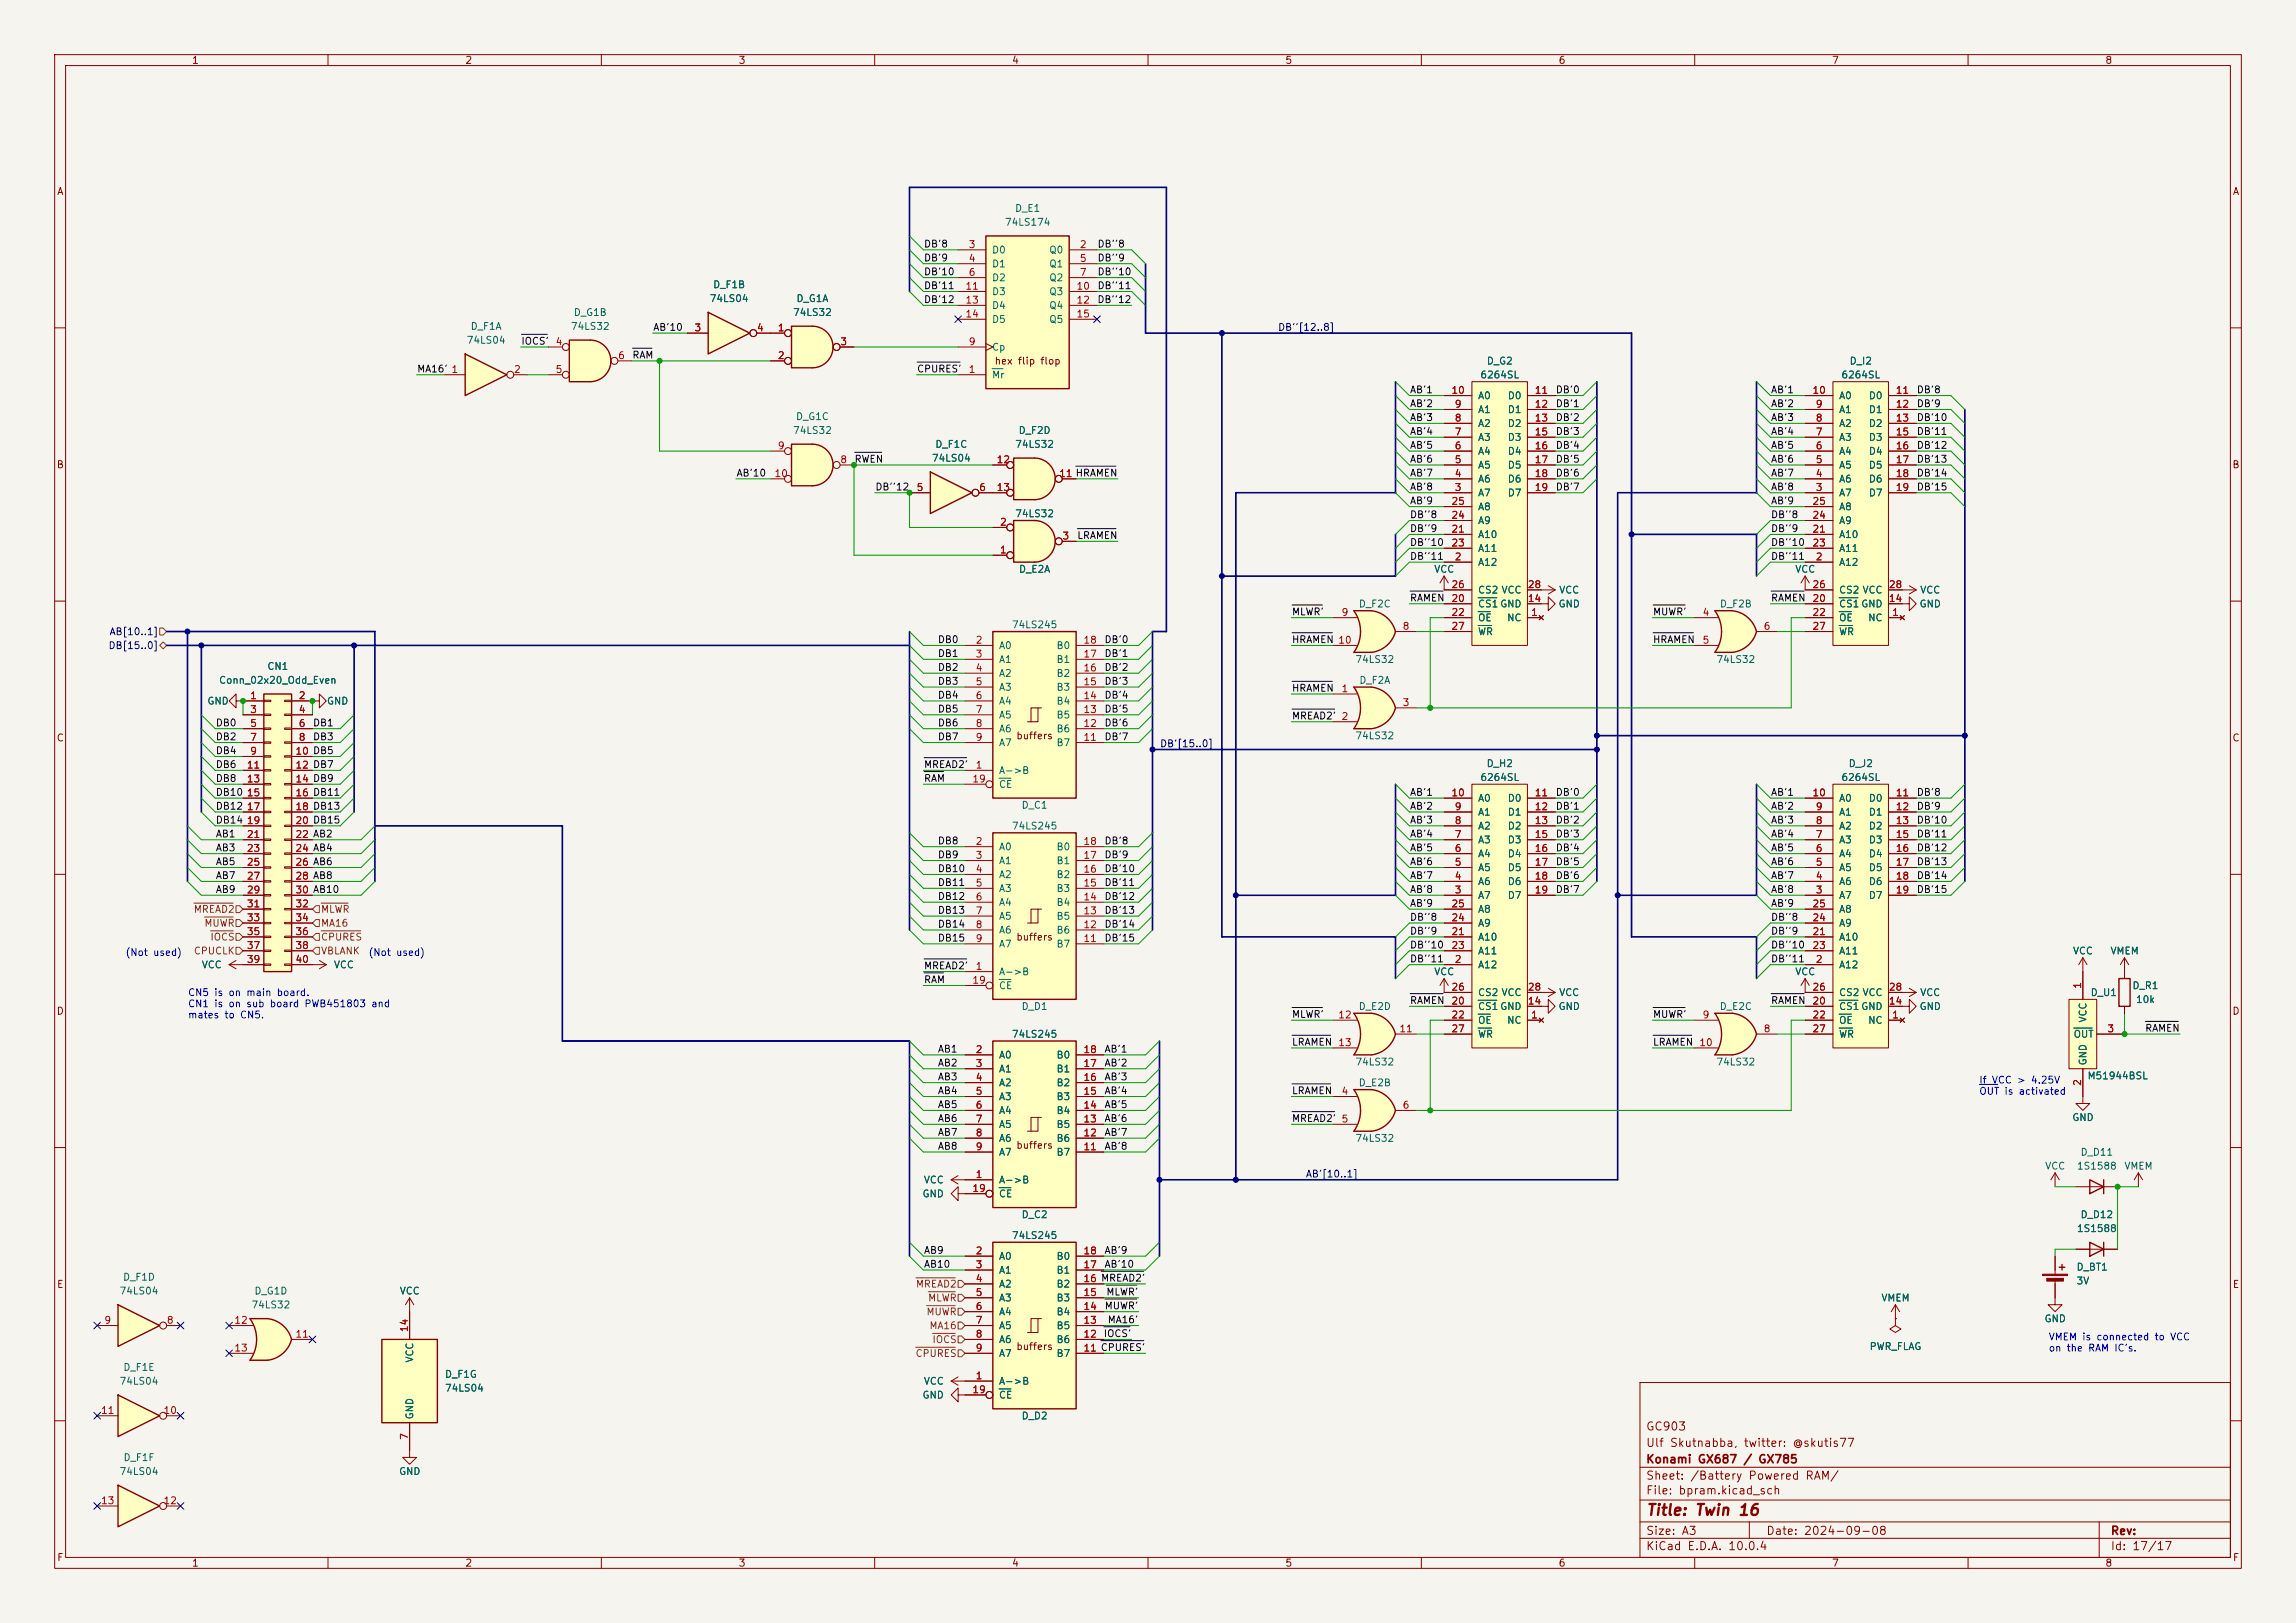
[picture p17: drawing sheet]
<svg xmlns="http://www.w3.org/2000/svg" width="420mm" height="297mm" viewBox="0 0 420 297" stroke-linecap="round" stroke-linejoin="round" font-family="sans-serif">
<defs><g id="words">
<text font-size="2" fill="#840000" x="301" y="277.8">Title: Twin 16</text>
<g font-size="1.5" fill="#840000">
<text x="301" y="262.1">GC903</text>
<text x="301" y="268.1">Konami GX687 / GX785</text>
<text x="301" y="265.1">Ulf Skutnabba, twitter: @skutis77</text>
<text x="301" y="273.8">File: bpram.kicad_sch</text>
<text x="301" y="271.1">Sheet: /Battery Powered RAM/</text>
<text x="301" y="281.2">Size: A3</text>
<text x="323" y="281.2">Date: 2024-09-08</text>
<text x="386" y="281.2">Rev:</text>
<text x="301" y="284">KiCad E.D.A. 10.0.4</text>
<text x="386" y="284">Id: 17/17</text>
</g>
<g font-size="1.3" fill="#840000">
<text x="35" y="12">1</text>
<text x="85" y="12">2</text>
<text x="135" y="12">3</text>
<text x="185" y="12">4</text>
<text x="235" y="12">5</text>
<text x="285" y="12">6</text>
<text x="335" y="12">7</text>
<text x="385" y="12">8</text>
<text x="10.3" y="36">A</text>
<text x="408.3" y="36">A</text>
<text x="181.8" y="67">hex flip flop</text>
<text x="10.3" y="86">B</text>
<text x="408.2" y="86">B</text>
<text x="10.3" y="136">C</text>
<text x="185.8" y="135.6">buffers</text>
<text x="408.2" y="136">C</text>
<text x="185.8" y="172.4">buffers</text>
<text x="10.3" y="186">D</text>
<text x="408.2" y="186">D</text>
<text x="185.8" y="210.5">buffers</text>
<text x="10.3" y="236">E</text>
<text x="408.3" y="236">E</text>
<text x="185.8" y="247.4">buffers</text>
<text x="10.3" y="286">F</text>
<text x="35" y="287">1</text>
<text x="85" y="287">2</text>
<text x="135" y="287">3</text>
<text x="185" y="287">4</text>
<text x="235" y="287">5</text>
<text x="285" y="287">6</text>
<text x="335" y="287">7</text>
<text x="385" y="287">8</text>
<text x="408.3" y="286">F</text>
</g>
<g font-size="1.3" fill="#006464">
<text x="183.7" y="41.6">74LS174</text>
<text x="185.6" y="39.1">D_E1</text>
<text x="181.4" y="46.7">D0</text>
<text x="191.8" y="46.7">Q0</text>
<text x="130.3" y="53">D_F1B</text>
<text x="181.4" y="49.2">D1</text>
<text x="181.4" y="51.8">D2</text>
<text x="191.8" y="49.2">Q1</text>
<text x="191.8" y="51.8">Q2</text>
<text x="104.9" y="58.1">D_G1B</text>
<text x="129.7" y="55.6">74LS04</text>
<text x="145" y="58.1">74LS32</text>
<text x="145.6" y="55.6">D_G1A</text>
<text x="181.4" y="54.3">D3</text>
<text x="181.4" y="56.9">D4</text>
<text x="181.4" y="59.4">D5</text>
<text x="191.8" y="54.3">Q3</text>
<text x="191.8" y="56.9">Q4</text>
<text x="191.8" y="59.4">Q5</text>
<text x="85.3" y="63.2">74LS04</text>
<text x="86" y="60.7">D_F1A</text>
<text x="104.3" y="60.7">74LS32</text>
<text x="181.4" y="64.5">Cp</text>
<text x="181.4" y="69.6">Mr</text>
<text x="270.7" y="69.6">6264SL</text>
<text x="271.9" y="67">D_G2</text>
<text x="336.7" y="69.6">6264SL</text>
<text x="338.2" y="67">D_I2</text>
<text x="145.5" y="77.2">D_G1C</text>
<text x="270.3" y="75.9">A1</text>
<text x="270.3" y="73.4">A0</text>
<text x="275.7" y="73.4">D0</text>
<text x="275.7" y="75.9">D1</text>
<text x="336.3" y="75.9">A1</text>
<text x="336.3" y="73.4">A0</text>
<text x="341.7" y="73.4">D0</text>
<text x="341.7" y="75.9">D1</text>
<text x="145" y="79.7">74LS32</text>
<text x="171" y="82.3">D_F1C</text>
<text x="185.6" y="82.3">74LS32</text>
<text x="186.2" y="79.7">D_F2D</text>
<text x="270.3" y="83.5">A4</text>
<text x="270.3" y="81">A3</text>
<text x="270.3" y="78.4">A2</text>
<text x="275.7" y="78.4">D2</text>
<text x="275.7" y="81">D3</text>
<text x="275.7" y="83.5">D4</text>
<text x="336.3" y="83.5">A4</text>
<text x="336.3" y="81">A3</text>
<text x="336.3" y="78.4">A2</text>
<text x="341.7" y="78.4">D2</text>
<text x="341.7" y="81">D3</text>
<text x="341.7" y="83.5">D4</text>
<text x="170.4" y="84.8">74LS04</text>
<text x="270.3" y="88.6">A6</text>
<text x="270.3" y="86.1">A5</text>
<text x="275.7" y="86.1">D5</text>
<text x="275.7" y="88.6">D6</text>
<text x="336.3" y="88.6">A6</text>
<text x="336.3" y="86.1">A5</text>
<text x="341.7" y="86.1">D5</text>
<text x="341.7" y="88.6">D6</text>
<text x="185.6" y="95">74LS32</text>
<text x="270.3" y="91.1">A7</text>
<text x="270.3" y="93.7">A8</text>
<text x="275.7" y="91.1">D7</text>
<text x="336.3" y="91.1">A7</text>
<text x="336.3" y="93.7">A8</text>
<text x="341.7" y="91.1">D7</text>
<text x="270.3" y="98.8">A10</text>
<text x="270.3" y="101.3">A11</text>
<text x="270.3" y="96.2">A9</text>
<text x="336.3" y="98.8">A10</text>
<text x="336.3" y="101.3">A11</text>
<text x="336.3" y="96.2">A9</text>
<text x="186.3" y="105.1">D_E2A</text>
<text x="262.2" y="105.1">VCC</text>
<text x="270.3" y="103.8">A12</text>
<text x="328.3" y="105.1">VCC</text>
<text x="336.3" y="103.8">A12</text>
<text x="248.5" y="111.5">D_F2C</text>
<text x="270.3" y="111.5">CS1GND</text>
<text x="270.3" y="108.9">CS2 VCC</text>
<text x="285" y="111.5">GND</text>
<text x="285.1" y="108.9">VCC</text>
<text x="314.5" y="111.5">D_F2B</text>
<text x="336.3" y="111.5">CS1GND</text>
<text x="336.3" y="108.9">CS2 VCC</text>
<text x="351" y="111.5">GND</text>
<text x="351.1" y="108.9">VCC</text>
<text x="182.6" y="119.1">A0</text>
<text x="185" y="115.3">74LS245</text>
<text x="193.2" y="119.1">B0</text>
<text x="270.3" y="114">OE</text>
<text x="270.3" y="116.5">WR</text>
<text x="275.6" y="114">NC</text>
<text x="336.3" y="114">OE</text>
<text x="336.3" y="116.5">WR</text>
<text x="341.6" y="114">NC</text>
<text x="40" y="125.4">Conn_02x20_Odd_Even</text>
<text x="48.8" y="122.9">CN1</text>
<text x="182.6" y="121.6">A1</text>
<text x="182.6" y="124.2">A2</text>
<text x="193.2" y="124.2">B2</text>
<text x="193.2" y="121.6">B1</text>
<text x="247.8" y="121.6">74LS32</text>
<text x="248.5" y="125.4">D_F2A</text>
<text x="313.9" y="121.6">74LS32</text>
<text x="37.8" y="129.2">GND</text>
<text x="59.7" y="129.2">GND</text>
<text x="182.6" y="126.7">A3</text>
<text x="182.6" y="129.2">A4</text>
<text x="182.6" y="131.8">A5</text>
<text x="193.2" y="131.8">B5</text>
<text x="193.2" y="129.2">B4</text>
<text x="193.2" y="126.7">B3</text>
<text x="182.6" y="134.3">A6</text>
<text x="182.6" y="136.9">A7</text>
<text x="193.2" y="136.9">B7</text>
<text x="193.2" y="134.3">B6</text>
<text x="247.8" y="135.6">74LS32</text>
<text x="182.6" y="141.9">A-&gt;B</text>
<text x="270.7" y="143.2">6264SL</text>
<text x="271.8" y="140.7">D_H2</text>
<text x="336.7" y="143.2">6264SL</text>
<text x="338.1" y="140.7">D_J2</text>
<text x="182.6" y="144.5">CE</text>
<text x="186.8" y="148.3">D_C1</text>
<text x="270.3" y="149.6">A1</text>
<text x="270.3" y="147">A0</text>
<text x="275.7" y="147">D0</text>
<text x="275.7" y="149.6">D1</text>
<text x="336.3" y="149.6">A1</text>
<text x="336.3" y="147">A0</text>
<text x="341.7" y="147">D0</text>
<text x="341.7" y="149.6">D1</text>
<text x="182.6" y="155.9">A0</text>
<text x="185" y="152.1">74LS245</text>
<text x="193.2" y="155.9">B0</text>
<text x="270.3" y="154.6">A3</text>
<text x="270.3" y="152.1">A2</text>
<text x="275.7" y="152.1">D2</text>
<text x="275.7" y="154.6">D3</text>
<text x="336.3" y="154.6">A3</text>
<text x="336.3" y="152.1">A2</text>
<text x="341.7" y="152.1">D2</text>
<text x="341.7" y="154.6">D3</text>
<text x="182.6" y="158.5">A1</text>
<text x="182.6" y="161">A2</text>
<text x="193.2" y="161">B2</text>
<text x="193.2" y="158.5">B1</text>
<text x="270.3" y="159.7">A5</text>
<text x="270.3" y="157.2">A4</text>
<text x="275.7" y="157.2">D4</text>
<text x="275.7" y="159.7">D5</text>
<text x="336.3" y="159.7">A5</text>
<text x="336.3" y="157.2">A4</text>
<text x="341.7" y="157.2">D4</text>
<text x="341.7" y="159.7">D5</text>
<text x="182.6" y="163.5">A3</text>
<text x="182.6" y="166.1">A4</text>
<text x="193.2" y="166.1">B4</text>
<text x="193.2" y="163.5">B3</text>
<text x="270.3" y="164.8">A7</text>
<text x="270.3" y="162.3">A6</text>
<text x="270.3" y="167.3">A8</text>
<text x="275.7" y="162.3">D6</text>
<text x="275.7" y="164.8">D7</text>
<text x="336.3" y="164.8">A7</text>
<text x="336.3" y="162.3">A6</text>
<text x="336.3" y="167.3">A8</text>
<text x="341.7" y="162.3">D6</text>
<text x="341.7" y="164.8">D7</text>
<text x="182.6" y="168.6">A5</text>
<text x="182.6" y="171.2">A6</text>
<text x="182.6" y="173.7">A7</text>
<text x="193.2" y="173.7">B7</text>
<text x="193.2" y="171.2">B6</text>
<text x="193.2" y="168.6">B5</text>
<text x="270.3" y="172.4">A10</text>
<text x="270.3" y="169.9">A9</text>
<text x="336.3" y="172.4">A10</text>
<text x="336.3" y="169.9">A9</text>
<text x="36.8" y="177.5">VCC</text>
<text x="61" y="177.5">VCC</text>
<text x="182.6" y="178.8">A-&gt;B</text>
<text x="262.2" y="178.8">VCC</text>
<text x="270.3" y="177.5">A12</text>
<text x="270.3" y="175">A11</text>
<text x="328.3" y="178.8">VCC</text>
<text x="336.3" y="177.5">A12</text>
<text x="336.3" y="175">A11</text>
<text x="379.1" y="175">VCC</text>
<text x="385.9" y="175">VMEM</text>
<text x="182.6" y="181.3">CE</text>
<text x="186.8" y="185.1">D_D1</text>
<text x="248.4" y="185.1">D_E2D</text>
<text x="270.3" y="185.1">CS1GND</text>
<text x="270.3" y="182.6">CS2 VCC</text>
<text x="285" y="185.1">GND</text>
<text x="285.1" y="182.6">VCC</text>
<text x="314.5" y="185.1">D_E2C</text>
<text x="336.3" y="185.1">CS1GND</text>
<text x="336.3" y="182.6">CS2 VCC</text>
<text x="351" y="185.1">GND</text>
<text x="351.1" y="182.6">VCC</text>
<text x="382.3" y="182.6">D_U1</text>
<text x="390" y="181.3">D_R1</text>
<text x="390.6" y="183.9">10k</text>
<text x="185" y="190.2">74LS245</text>
<text x="270.3" y="187.7">OE</text>
<text x="270.3" y="190.2">WR</text>
<text x="275.6" y="187.7">NC</text>
<text x="336.3" y="187.7">OE</text>
<text x="336.3" y="190.2">WR</text>
<text x="341.6" y="187.7">NC</text>
<text x="379.2" y="190.2">OUT</text>
<text x="382" y="187.2" transform="rotate(-90 382 187.2)">VCC</text>
<text x="182.6" y="194">A0</text>
<text x="182.6" y="196.6">A1</text>
<text x="193.2" y="196.6">B1</text>
<text x="193.2" y="194">B0</text>
<text x="247.8" y="195.3">74LS32</text>
<text x="313.9" y="195.3">74LS32</text>
<text x="381.7" y="197.8">M51944BSL</text>
<text x="382" y="195.1" transform="rotate(-90 382 195.1)">GND</text>
<text x="182.6" y="199.1">A2</text>
<text x="182.6" y="201.6">A3</text>
<text x="193.2" y="201.6">B3</text>
<text x="193.2" y="199.1">B2</text>
<text x="248.4" y="199.1">D_E2B</text>
<text x="182.6" y="204.2">A4</text>
<text x="182.6" y="206.7">A5</text>
<text x="182.6" y="209.3">A6</text>
<text x="193.2" y="209.3">B6</text>
<text x="193.2" y="206.7">B5</text>
<text x="193.2" y="204.2">B4</text>
<text x="247.8" y="209.3">74LS32</text>
<text x="379" y="205.4">GND</text>
<text x="182.6" y="211.8">A7</text>
<text x="193.2" y="211.8">B7</text>
<text x="374" y="214.3">VCC</text>
<text x="379.8" y="214.3">1S1588</text>
<text x="380.5" y="211.8">D_D11</text>
<text x="388.5" y="214.3">VMEM</text>
<text x="168.6" y="219.4">GND</text>
<text x="168.9" y="216.9">VCC</text>
<text x="182.6" y="216.9">A-&gt;B</text>
<text x="182.6" y="219.4">CE</text>
<text x="185" y="227">74LS245</text>
<text x="186.8" y="223.2">D_C2</text>
<text x="379.8" y="225.8">1S1588</text>
<text x="380.5" y="223.2">D_D12</text>
<text x="182.6" y="230.8">A0</text>
<text x="182.6" y="233.4">A1</text>
<text x="193.2" y="233.4">B1</text>
<text x="193.2" y="230.8">B0</text>
<text x="379.7" y="232.8">D_BT1</text>
<text x="21.8" y="237.2">74LS04</text>
<text x="22.4" y="234.7">D_F1D</text>
<text x="45.9" y="239.7">74LS32</text>
<text x="46.4" y="237.2">D_G1D</text>
<text x="73" y="237.2">VCC</text>
<text x="182.6" y="235.9">A2</text>
<text x="182.6" y="238.5">A3</text>
<text x="193.2" y="238.5">B3</text>
<text x="193.2" y="235.9">B2</text>
<text x="344" y="238.5">VMEM</text>
<text x="379.7" y="235.4">3V</text>
<text x="182.6" y="241">A4</text>
<text x="182.6" y="243.5">A5</text>
<text x="193.2" y="243.5">B5</text>
<text x="193.2" y="241">B4</text>
<text x="373.9" y="242.3">GND</text>
<text x="22.5" y="251.2">D_F1E</text>
<text x="75.9" y="249.4" transform="rotate(-90 75.9 249.4)">VCC</text>
<text x="182.6" y="246.1">A6</text>
<text x="182.6" y="248.6">A7</text>
<text x="193.2" y="248.6">B7</text>
<text x="193.2" y="246.1">B6</text>
<text x="341.9" y="247.4">PWR_FLAG</text>
<text x="21.8" y="253.7">74LS04</text>
<text x="81.3" y="252.4">D_F1G</text>
<text x="81.3" y="255">74LS04</text>
<text x="168.6" y="256.2">GND</text>
<text x="168.9" y="253.7">VCC</text>
<text x="182.6" y="253.7">A-&gt;B</text>
<text x="182.6" y="256.2">CE</text>
<text x="75.9" y="259.8" transform="rotate(-90 75.9 259.8)">GND</text>
<text x="186.8" y="260.1">D_D2</text>
<text x="22.5" y="267.7">D_F1F</text>
<text x="21.8" y="270.2">74LS04</text>
<text x="72.9" y="270.2">GND</text>
</g>
<g font-size="1.3" fill="#0f0f0f">
<text x="168.9" y="45.6">DB'8</text>
<text x="200.7" y="45.6">DB''8</text>
<text x="168.9" y="53.2">DB'11</text>
<text x="168.9" y="50.7">DB'10</text>
<text x="168.9" y="48.1">DB'9</text>
<text x="200.7" y="53.2">DB''11</text>
<text x="200.7" y="48.1">DB''9</text>
<text x="200.7" y="50.7">DB''10</text>
<text x="168.9" y="55.8">DB'12</text>
<text x="200.6" y="55.8">DB''12</text>
<text x="95.2" y="63.4">IOCS'</text>
<text x="115.6" y="65.9">RAM</text>
<text x="119.4" y="60.8">AB'10</text>
<text x="76.2" y="68.5">MA16' 1</text>
<text x="167.6" y="68.5">CPURES'</text>
<text x="257.8" y="74.8">AB'2</text>
<text x="257.8" y="72.3">AB'1</text>
<text x="257.8" y="77.3">AB'3</text>
<text x="284.5" y="72.3">DB'0</text>
<text x="284.5" y="74.8">DB'1</text>
<text x="284.5" y="77.3">DB'2</text>
<text x="323.8" y="77.3">AB'3</text>
<text x="323.8" y="72.3">AB'1</text>
<text x="323.8" y="74.8">AB'2</text>
<text x="350.5" y="74.8">DB'9</text>
<text x="350.5" y="72.3">DB'8</text>
<text x="350.5" y="77.3">DB'10</text>
<text x="257.8" y="79.9">AB'4</text>
<text x="257.8" y="82.4">AB'5</text>
<text x="284.5" y="79.9">DB'3</text>
<text x="284.5" y="82.4">DB'4</text>
<text x="323.8" y="82.4">AB'5</text>
<text x="323.8" y="79.9">AB'4</text>
<text x="350.5" y="79.9">DB'11</text>
<text x="350.5" y="82.4">DB'12</text>
<text x="134.6" y="87.5">AB'10</text>
<text x="156.2" y="85">RWEN</text>
<text x="257.8" y="85">AB'6</text>
<text x="257.8" y="87.5">AB'7</text>
<text x="284.5" y="87.5">DB'6</text>
<text x="284.5" y="85">DB'5</text>
<text x="323.8" y="87.5">AB'7</text>
<text x="323.8" y="85">AB'6</text>
<text x="350.5" y="85">DB'13</text>
<text x="350.5" y="87.5">DB'14</text>
<text x="160" y="90">DB''12</text>
<text x="257.8" y="92.6">AB'9</text>
<text x="257.8" y="95.1">DB''8</text>
<text x="257.8" y="90">AB'8</text>
<text x="284.5" y="90">DB'7</text>
<text x="323.8" y="90">AB'8</text>
<text x="323.8" y="95.1">DB''8</text>
<text x="323.8" y="92.6">AB'9</text>
<text x="350.5" y="90">DB'15</text>
<text x="196.9" y="98.9">LRAMEN</text>
<text x="257.8" y="100.2">DB''10</text>
<text x="257.8" y="97.7">DB''9</text>
<text x="323.8" y="97.7">DB''9</text>
<text x="323.8" y="100.2">DB''10</text>
<text x="257.8" y="102.7">DB''11</text>
<text x="323.8" y="102.7">DB''11</text>
<text x="236.2" y="112.9">MLWR'</text>
<text x="257.8" y="110.4">RAMEN</text>
<text x="302.3" y="112.9">MUWR'</text>
<text x="323.8" y="110.4">RAMEN</text>
<text x="171.4" y="118">DB0</text>
<text x="201.9" y="118">DB'0</text>
<text x="236.2" y="118">HRAMEN 10</text>
<text x="302.3" y="118">HRAMEN</text>
<text x="171.4" y="125.6">DB3</text>
<text x="171.4" y="120.5">DB1</text>
<text x="171.4" y="123.1">DB2</text>
<text x="201.9" y="123.1">DB'2</text>
<text x="201.9" y="120.5">DB'1</text>
<text x="201.9" y="125.6">DB'3</text>
<text x="171.4" y="128.1">DB4</text>
<text x="171.4" y="130.7">DB5</text>
<text x="201.9" y="130.7">DB'5</text>
<text x="201.9" y="128.1">DB'4</text>
<text x="236.2" y="132">MREAD2' 2</text>
<text x="236.2" y="126.9">HRAMEN</text>
<text x="39.4" y="133.2">DB0</text>
<text x="39.4" y="135.8">DB2</text>
<text x="57.1" y="133.2">DB1</text>
<text x="57.1" y="135.8">DB3</text>
<text x="171.4" y="133.2">DB6</text>
<text x="171.4" y="135.8">DB7</text>
<text x="201.9" y="135.8">DB'7</text>
<text x="201.9" y="133.2">DB'6</text>
<text x="39.4" y="140.8">DB6</text>
<text x="39.4" y="143.4">DB8</text>
<text x="39.4" y="138.3">DB4</text>
<text x="168.9" y="140.8">MREAD2'</text>
<text x="168.9" y="143.4">RAM</text>
<text x="39.4" y="148.5">DB12</text>
<text x="39.4" y="145.9">DB10</text>
<text x="257.8" y="145.9">AB'1</text>
<text x="257.8" y="148.5">AB'2</text>
<text x="284.5" y="148.5">DB'1</text>
<text x="284.5" y="145.9">DB'0</text>
<text x="323.8" y="145.9">AB'1</text>
<text x="323.8" y="148.5">AB'2</text>
<text x="350.5" y="148.5">DB'9</text>
<text x="350.5" y="145.9">DB'8</text>
<text x="39.4" y="151">DB14</text>
<text x="39.4" y="153.5">AB1</text>
<text x="171.4" y="154.8">DB8</text>
<text x="201.9" y="154.8">DB'8</text>
<text x="257.8" y="153.5">AB'4</text>
<text x="257.8" y="151">AB'3</text>
<text x="284.5" y="151">DB'2</text>
<text x="284.5" y="153.5">DB'3</text>
<text x="323.8" y="151">AB'3</text>
<text x="323.8" y="153.5">AB'4</text>
<text x="350.5" y="151">DB'10</text>
<text x="350.5" y="153.5">DB'11</text>
<text x="39.4" y="161.2">AB7</text>
<text x="39.4" y="158.6">AB5</text>
<text x="39.4" y="156.1">AB3</text>
<text x="171.4" y="159.9">DB10</text>
<text x="171.4" y="157.4">DB9</text>
<text x="201.9" y="159.9">DB'10</text>
<text x="201.9" y="157.4">DB'9</text>
<text x="257.8" y="156.1">AB'5</text>
<text x="257.8" y="158.6">AB'6</text>
<text x="257.8" y="161.2">AB'7</text>
<text x="284.5" y="161.2">DB'6</text>
<text x="284.5" y="156.1">DB'4</text>
<text x="284.5" y="158.6">DB'5</text>
<text x="323.8" y="161.2">AB'7</text>
<text x="323.8" y="158.6">AB'6</text>
<text x="323.8" y="156.1">AB'5</text>
<text x="350.5" y="158.6">DB'13</text>
<text x="350.5" y="161.2">DB'14</text>
<text x="350.5" y="156.1">DB'12</text>
<text x="39.4" y="163.7">AB9</text>
<text x="171.4" y="167.5">DB13</text>
<text x="171.4" y="162.4">DB11</text>
<text x="171.4" y="165">DB12</text>
<text x="201.9" y="162.4">DB'11</text>
<text x="201.9" y="167.5">DB'13</text>
<text x="201.9" y="165">DB'12</text>
<text x="257.8" y="166.2">AB'9</text>
<text x="257.8" y="163.7">AB'8</text>
<text x="284.5" y="163.7">DB'7</text>
<text x="323.8" y="166.2">AB'9</text>
<text x="323.8" y="163.7">AB'8</text>
<text x="350.5" y="163.7">DB'15</text>
<text x="171.4" y="170.1">DB14</text>
<text x="171.4" y="172.6">DB15</text>
<text x="201.9" y="172.6">DB'15</text>
<text x="201.9" y="170.1">DB'14</text>
<text x="257.8" y="171.3">DB''9</text>
<text x="257.8" y="168.8">DB''8</text>
<text x="257.8" y="173.9">DB''10</text>
<text x="323.8" y="168.8">DB''8</text>
<text x="323.8" y="171.3">DB''9</text>
<text x="323.8" y="173.9">DB''10</text>
<text x="168.9" y="177.7">MREAD2'</text>
<text x="257.8" y="176.4">DB''11</text>
<text x="323.8" y="176.4">DB''11</text>
<text x="168.9" y="180.2">RAM</text>
<text x="257.8" y="184">RAMEN</text>
<text x="323.8" y="184">RAMEN</text>
<text x="236.2" y="186.6">MLWR'</text>
<text x="236.2" y="191.6">LRAMEN</text>
<text x="302.3" y="186.6">MUWR'</text>
<text x="302.3" y="191.6">LRAMEN</text>
<text x="392.3" y="189.1">RAMEN</text>
<text x="171.4" y="195.5">AB2</text>
<text x="171.4" y="192.9">AB1</text>
<text x="171.4" y="198">AB3</text>
<text x="201.9" y="195.5">AB'2</text>
<text x="201.9" y="198">AB'3</text>
<text x="201.9" y="192.9">AB'1</text>
<text x="171.4" y="200.5">AB4</text>
<text x="171.4" y="203.1">AB5</text>
<text x="201.9" y="200.5">AB'4</text>
<text x="201.9" y="203.1">AB'5</text>
<text x="236.2" y="200.5">LRAMEN</text>
<text x="171.4" y="205.6">AB6</text>
<text x="171.4" y="208.2">AB7</text>
<text x="201.9" y="208.2">AB'7</text>
<text x="201.9" y="205.6">AB'6</text>
<text x="236.2" y="205.6">MREAD2' 5</text>
<text x="171.4" y="210.7">AB8</text>
<text x="201.9" y="210.7">AB'8</text>
<text x="168.9" y="232.3">AB10</text>
<text x="168.9" y="229.7">AB9</text>
<text x="201.9" y="232.3">AB'10</text>
<text x="201.9" y="229.7">AB'9</text>
<text x="202" y="239.9">MUWR'</text>
<text x="202.3" y="237.4">MLWR'</text>
<text x="201.8" y="245">IOCS'</text>
<text x="202.5" y="242.4">MA16'</text>
</g>
<g font-size="1.3" fill="#a90000">
<text x="177.1" y="45.7">3</text>
<text x="197.4" y="45.7">2</text>
<text x="176.5" y="53.3">11</text>
<text x="177.1" y="48.2">4</text>
<text x="177.1" y="50.8">6</text>
<text x="196.8" y="53.3">10</text>
<text x="197.4" y="48.2">5</text>
<text x="197.4" y="50.8">7</text>
<text x="176.5" y="55.9">13</text>
<text x="176.5" y="58.4">14</text>
<text x="196.8" y="55.9">12</text>
<text x="196.8" y="58.4">15</text>
<text x="101.5" y="63.5">4</text>
<text x="126.9" y="60.9">3</text>
<text x="138.4" y="60.9">4</text>
<text x="142.2" y="60.9">1</text>
<text x="153.6" y="63.5">3</text>
<text x="177.1" y="63.5">9</text>
<text x="93.9" y="68.6">2</text>
<text x="101.5" y="68.6">5</text>
<text x="113" y="66">6</text>
<text x="142.2" y="66">2</text>
<text x="177.1" y="68.6">1</text>
<text x="265.4" y="72.4">10</text>
<text x="266" y="77.4">8</text>
<text x="266" y="74.9">9</text>
<text x="280.6" y="72.4">11</text>
<text x="280.6" y="74.9">12</text>
<text x="280.6" y="77.4">13</text>
<text x="331.4" y="72.4">10</text>
<text x="332" y="77.4">8</text>
<text x="332" y="74.9">9</text>
<text x="346.7" y="72.4">11</text>
<text x="346.7" y="74.9">12</text>
<text x="346.7" y="77.4">13</text>
<text x="142.2" y="82.5">9</text>
<text x="266" y="82.5">6</text>
<text x="266" y="80">7</text>
<text x="280.6" y="80">15</text>
<text x="280.6" y="82.5">16</text>
<text x="332" y="82.5">6</text>
<text x="332" y="80">7</text>
<text x="346.7" y="80">15</text>
<text x="346.7" y="82.5">16</text>
<text x="141.6" y="87.6">10</text>
<text x="153.6" y="85.1">8</text>
<text x="182.2" y="85.1">12</text>
<text x="193.6" y="87.6">11 HRAMEN</text>
<text x="193.6" y="87.6">11</text>
<text x="266" y="87.6">4</text>
<text x="266" y="85.1">5</text>
<text x="280.6" y="85.1">17</text>
<text x="280.6" y="87.6">18</text>
<text x="332" y="87.6">4</text>
<text x="332" y="85.1">5</text>
<text x="346.7" y="85.1">17</text>
<text x="346.7" y="87.6">18</text>
<text x="167.6" y="90.1">5</text>
<text x="179" y="90.1">6</text>
<text x="182.2" y="90.1">13</text>
<text x="265.4" y="95.2">24</text>
<text x="265.4" y="92.7">25</text>
<text x="266" y="90.1">3</text>
<text x="280.6" y="90.1">19</text>
<text x="331.4" y="95.2">24</text>
<text x="331.4" y="92.7">25</text>
<text x="332" y="90.1">3</text>
<text x="346.7" y="90.1">19</text>
<text x="182.8" y="101.6">1</text>
<text x="182.8" y="96.5">2</text>
<text x="194.2" y="99">3</text>
<text x="265.4" y="97.8">21</text>
<text x="265.4" y="100.3">23</text>
<text x="331.4" y="97.8">21</text>
<text x="331.4" y="100.3">23</text>
<text x="265.4" y="107.9">26</text>
<text x="266" y="102.8">2</text>
<text x="279.4" y="107.9">28</text>
<text x="331.4" y="107.9">26</text>
<text x="332" y="102.8">2</text>
<text x="345.4" y="107.9">28</text>
<text x="245.3" y="113">9</text>
<text x="265.4" y="110.5">20</text>
<text x="265.4" y="113">22</text>
<text x="279.4" y="110.5">14</text>
<text x="280" y="113">1</text>
<text x="311.3" y="113">4</text>
<text x="331.4" y="110.5">20</text>
<text x="331.4" y="113">22</text>
<text x="345.4" y="110.5">14</text>
<text x="346" y="113">1</text>
<text x="178.4" y="118.1">2</text>
<text x="198.1" y="118.1">18</text>
<text x="256.5" y="115.5">8</text>
<text x="265.4" y="115.5">27</text>
<text x="311.3" y="118.1">5</text>
<text x="322.5" y="115.5">6</text>
<text x="331.4" y="115.5">27</text>
<text x="178.4" y="120.6">3</text>
<text x="178.4" y="123.2">4</text>
<text x="178.4" y="125.7">5</text>
<text x="198.1" y="125.7">15</text>
<text x="198.1" y="123.2">16</text>
<text x="198.1" y="120.6">17</text>
<text x="45.6" y="128.2">1</text>
<text x="45.6" y="130.8">3</text>
<text x="54.5" y="128.2">2</text>
<text x="54.5" y="130.8">4</text>
<text x="178.4" y="128.2">6</text>
<text x="178.4" y="130.8">7</text>
<text x="198.1" y="130.8">13</text>
<text x="198.1" y="128.2">14</text>
<text x="245.3" y="127">1</text>
<text x="256.5" y="129.5">3</text>
<text x="45.6" y="133.3">5</text>
<text x="45.6" y="135.9">7</text>
<text x="54.5" y="133.3">6</text>
<text x="54.5" y="135.9">8</text>
<text x="178.4" y="133.3">8</text>
<text x="178.4" y="135.9">9</text>
<text x="198.1" y="135.9">11</text>
<text x="198.1" y="133.3">12</text>
<text x="45" y="140.9">11</text>
<text x="45" y="143.5">13</text>
<text x="45.6" y="138.4">9</text>
<text x="53.9" y="138.4">10 DB5</text>
<text x="53.9" y="140.9">12 DB7</text>
<text x="53.9" y="143.5">14 DB9</text>
<text x="53.9" y="138.4">10</text>
<text x="53.9" y="140.9">12</text>
<text x="53.9" y="143.5">14</text>
<text x="177.8" y="143.5">19</text>
<text x="178.4" y="140.9">1</text>
<text x="45" y="146">15</text>
<text x="45" y="148.6">17</text>
<text x="53.9" y="146">16 DB11</text>
<text x="53.9" y="148.6">18 DB13</text>
<text x="53.9" y="146">16</text>
<text x="53.9" y="148.6">18</text>
<text x="265.4" y="146">10</text>
<text x="266" y="148.6">9</text>
<text x="280.6" y="146">11</text>
<text x="280.6" y="148.6">12</text>
<text x="331.4" y="146">10</text>
<text x="332" y="148.6">9</text>
<text x="346.7" y="146">11</text>
<text x="346.7" y="148.6">12</text>
<text x="45" y="151.1">19</text>
<text x="45" y="153.6">21</text>
<text x="53.9" y="151.1">20 DB15</text>
<text x="53.9" y="153.6">22 AB2</text>
<text x="53.9" y="151.1">20</text>
<text x="53.9" y="153.6">22</text>
<text x="178.4" y="154.9">2</text>
<text x="198.1" y="154.9">18</text>
<text x="266" y="153.6">7</text>
<text x="266" y="151.1">8</text>
<text x="280.6" y="151.1">13</text>
<text x="280.6" y="153.6">15</text>
<text x="332" y="153.6">7</text>
<text x="332" y="151.1">8</text>
<text x="346.7" y="151.1">13</text>
<text x="346.7" y="153.6">15</text>
<text x="45" y="156.2">23</text>
<text x="45" y="158.7">25</text>
<text x="45" y="161.3">27</text>
<text x="53.9" y="156.2">24 AB4</text>
<text x="53.9" y="158.7">26 AB6</text>
<text x="53.9" y="161.3">28 AB8</text>
<text x="53.9" y="156.2">24</text>
<text x="53.9" y="158.7">26</text>
<text x="53.9" y="161.3">28</text>
<text x="178.4" y="157.5">3</text>
<text x="178.4" y="160">4</text>
<text x="198.1" y="160">16</text>
<text x="198.1" y="157.5">17</text>
<text x="266" y="161.3">4</text>
<text x="266" y="158.7">5</text>
<text x="266" y="156.2">6</text>
<text x="280.6" y="156.2">16</text>
<text x="280.6" y="158.7">17</text>
<text x="280.6" y="161.3">18</text>
<text x="332" y="161.3">4</text>
<text x="332" y="158.7">5</text>
<text x="332" y="156.2">6</text>
<text x="346.7" y="156.2">16</text>
<text x="346.7" y="158.7">17</text>
<text x="346.7" y="161.3">18</text>
<text x="45" y="163.8">29</text>
<text x="45" y="166.3">31</text>
<text x="53.9" y="163.8">30 AB10</text>
<text x="53.9" y="166.3">32</text>
<text x="53.9" y="163.8">30</text>
<text x="178.4" y="162.5">5</text>
<text x="178.4" y="165.1">6</text>
<text x="178.4" y="167.6">7</text>
<text x="198.1" y="167.6">13</text>
<text x="198.1" y="165.1">14</text>
<text x="198.1" y="162.5">15</text>
<text x="265.4" y="166.3">25</text>
<text x="266" y="163.8">3</text>
<text x="280.6" y="163.8">19</text>
<text x="331.4" y="166.3">25</text>
<text x="332" y="163.8">3</text>
<text x="346.7" y="163.8">19</text>
<text x="45" y="168.9">33</text>
<text x="45" y="171.4">35</text>
<text x="45" y="174">37</text>
<text x="53.9" y="168.9">34</text>
<text x="53.9" y="171.4">36</text>
<text x="53.9" y="174">38</text>
<text x="178.4" y="170.2">8</text>
<text x="178.4" y="172.7">9</text>
<text x="198.1" y="172.7">11</text>
<text x="198.1" y="170.2">12</text>
<text x="265.4" y="171.4">21</text>
<text x="265.4" y="174">23</text>
<text x="265.4" y="168.9">24</text>
<text x="331.4" y="171.4">21</text>
<text x="331.4" y="174">23</text>
<text x="331.4" y="168.9">24</text>
<text x="45" y="176.5">39</text>
<text x="53.9" y="176.5">40</text>
<text x="178.4" y="177.8">1</text>
<text x="266" y="176.5">2</text>
<text x="332" y="176.5">2</text>
<text x="177.8" y="180.3">19</text>
<text x="265.4" y="184.1">20</text>
<text x="265.4" y="181.6">26</text>
<text x="279.4" y="184.1">14</text>
<text x="279.4" y="181.6">28</text>
<text x="331.4" y="184.1">20</text>
<text x="331.4" y="181.6">26</text>
<text x="345.4" y="184.1">14</text>
<text x="345.4" y="181.6">28</text>
<text x="381" y="181" transform="rotate(-90 381 181)">1</text>
<text x="244.7" y="186.7">12</text>
<text x="244.7" y="191.7">13</text>
<text x="255.9" y="189.2">11</text>
<text x="265.4" y="186.7">22</text>
<text x="265.4" y="189.2">27</text>
<text x="280" y="186.7">1</text>
<text x="310.7" y="191.7">10</text>
<text x="311.3" y="186.7">9</text>
<text x="322.5" y="189.2">8</text>
<text x="331.4" y="186.7">22</text>
<text x="331.4" y="189.2">27</text>
<text x="346" y="186.7">1</text>
<text x="385.4" y="189.2">3</text>
<text x="178.4" y="193">2</text>
<text x="178.4" y="195.6">3</text>
<text x="198.1" y="195.6">17</text>
<text x="198.1" y="193">18</text>
<text x="178.4" y="198.1">4</text>
<text x="178.4" y="200.6">5</text>
<text x="178.4" y="203.2">6</text>
<text x="198.1" y="203.2">14</text>
<text x="198.1" y="200.6">15</text>
<text x="198.1" y="198.1">16</text>
<text x="245.3" y="200.6">4</text>
<text x="256.5" y="203.2">6</text>
<text x="381" y="198.8" transform="rotate(-90 381 198.8)">2</text>
<text x="178.4" y="205.7">7</text>
<text x="178.4" y="208.3">8</text>
<text x="198.1" y="208.3">12</text>
<text x="198.1" y="205.7">13</text>
<text x="178.4" y="215.9">1</text>
<text x="178.4" y="210.8">9</text>
<text x="198.1" y="210.8">11</text>
<text x="177.8" y="218.4">19</text>
<text x="178.4" y="229.8">2</text>
<text x="178.4" y="232.4">3</text>
<text x="198.1" y="232.4">17</text>
<text x="198.1" y="229.8">18</text>
<text x="178.4" y="234.9">4</text>
<text x="178.4" y="237.5">5</text>
<text x="198.1" y="237.5">15</text>
<text x="198.1" y="234.9">16 MREAD2'</text>
<text x="198.1" y="234.9">16</text>
<text x="19" y="242.5">9</text>
<text x="30.4" y="242.5">8</text>
<text x="42.8" y="242.5">12</text>
<text x="53.9" y="245.1">11</text>
<text x="74.9" y="243.9" transform="rotate(-90 74.9 243.9)">14</text>
<text x="178.4" y="240">6</text>
<text x="178.4" y="242.5">7</text>
<text x="178.4" y="245.1">8</text>
<text x="198.1" y="245.1">12</text>
<text x="198.1" y="242.5">13</text>
<text x="198.1" y="240">14</text>
<text x="42.8" y="247.6">13</text>
<text x="178.4" y="247.6">9</text>
<text x="198.1" y="247.6">11 CPURES'</text>
<text x="198.1" y="247.6">11</text>
<text x="177.8" y="255.2">19</text>
<text x="178.4" y="252.7">1</text>
<text x="18.4" y="259.1">11</text>
<text x="29.8" y="259.1">10</text>
<text x="74.9" y="263.6" transform="rotate(-90 74.9 263.6)">7</text>
<text x="18.4" y="275.6">13</text>
<text x="29.8" y="275.6">12</text>
</g>
<g font-size="1.3" fill="#000084">
<text x="233.7" y="60.8">DB''[12..8]</text>
<text x="19.7" y="119.1">DB[15..0]</text>
<text x="19.9" y="116.5">AB[10..1]</text>
<text x="212.1" y="137">DB'[15..0]</text>
<text x="238.8" y="215.8">AB'[10..1]</text>
</g>
<g font-size="1.3" fill="#725600">
<text x="35.3" y="167.3">MREAD2</text>
<text x="58.6" y="167.3">MLWR</text>
<text x="37.3" y="169.9">MUWR</text>
<text x="38.4" y="172.4">IOCS</text>
<text x="58.6" y="169.9">MA16</text>
<text x="58.6" y="172.4">CPURES</text>
<text x="35.3" y="175">CPUCLK</text>
<text x="58.6" y="175">VBLANK</text>
<text x="167.4" y="235.9">MREAD2</text>
<text x="169.7" y="238.5">MLWR</text>
<text x="169.4" y="241">MUWR</text>
<text x="169.9" y="243.5">MA16</text>
<text x="167.4" y="248.6">CPURES</text>
<text x="170.5" y="246.1">IOCS</text>
</g>
<g font-size="1.3" fill="#0000c2">
<text x="22.9" y="175.2">(Not used)</text>
<text x="67.3" y="175.2">(Not used)</text>
<text x="34.3" y="182.6">CN5 is on main board.</text>
<text x="34.3" y="184.6">CN1 is on sub board PWB451803 and</text>
<text x="34.3" y="186.7">mates to CN5.</text>
<text x="361.9" y="198.6">If VCC &gt; 4.25V</text>
<text x="361.9" y="200.6">OUT is activated</text>
<text x="374.6" y="245.6">VMEM is connected to VCC</text>
<text x="374.6" y="247.6">on the RAM IC's.</text>
</g>
</g></defs>
<path d="M0 0h420v297h-420z" fill="#f5f4ef" stroke="#f5f4ef" stroke-width=".18"/>
<g fill="none" stroke="#840000" stroke-width=".18">
<path d="M10 10h400v277h-400zM12 12h396v273h-396zM60 10v2M110 10v2M160 10v2M210 10v2M260 10v2M310 10v2M360 10v2M10 60h2M408 60h2M10 110h2"/>
<path d="M408 110h2M10 160h2M408 160h2M10 210h2M408 210h2M300 253h108v32h-108zM10 260h2M300 278.5h108M300 274.5h108M300 268.5h108M320 278.5v3M384 278.5v6.5"/>
<path d="M408 260h2M60 285v2M110 285v2M160 285v2M210 285v2M260 285v2M300 281.5h108M310 285v2M360 285v2"/>
</g>
<path d="M181.6 190.5h15.2v30.5h-15.2z" fill="#ffffc2"/>
<g fill="none" stroke="#840000" stroke-width=".18">
<path d="M176.5 193h5.1M176.5 195.6h5.1M176.5 198.1h5.1M196.8 193h5.1M196.8 195.6h5.1M196.8 198.1h5.1M176.5 215.9h5.1M176.5 200.7h5.1M176.5 203.2h5.1M176.5 205.7h5.1M176.5 208.3h5.1M176.5 210.8h5.1"/>
<path d="M176.5 218.4h3.8M189.9 204.5h-1.3v2.5M190.5 204.5h-.6v2.5h-1.9M196.8 200.7h5.1M196.8 203.2h5.1M196.8 205.7h5.1M196.8 208.3h5.1M196.8 210.8h5.1"/>
<circle cx="181" cy="218.4" r=".63"/>
</g>
<path d="M181.6 190.5h15.2v30.5h-15.2z" fill="none" stroke="#840000" stroke-width=".25"/>
<path d="M182.8 217.3h2.1" fill="none" stroke="#006464" stroke-width=".18"/>
<path d="M247.6 125.7h3.2M247.6 133.4h3.2" fill="none" stroke="#ffffc2" stroke-width=".18"/>
<g fill="#ffffc2" stroke="#ffffc2" stroke-width=".18">
<path d="M250.2 128.2l5.1 1.3a5.2 5.2 0 0 1-4.4 3.9z"/>
<path d="M250.9 125.7a5.1 5.1 0 0 1 4.4 3.8l-5 1.3z"/>
</g>
<path d="M247.6 125.7h3.2v7.7h-3.2a6.7 6.7 0 0 0 0-7.7z" fill="#ffffc2"/>
<path d="M247.6 125.7h3.2a5.1 5.1 0 0 1 4.5 3.8 5.2 5.2 0 0 1-4.4 3.9h-3.3a6.6 6.6 0 0 0 0-7.7z" fill="none" stroke="#840000" stroke-width=".25"/>
<path d="M243.8 127h4.4M243.8 132.1h4.4M255.3 129.5h3.8" fill="none" stroke="#840000" stroke-width=".18"/>
<path d="M269.2 69.9h10.2v48.2h-10.2z" fill="#ffffc2"/>
<g fill="none" stroke="#840000" stroke-width=".18">
<path d="M264.2 77.5h5M264.2 74.9h5M264.2 72.4h5M269.2 69.9h10.2v48.2h-10.2zM279.4 77.5h5.1M279.4 74.9h5.1M279.4 72.4h5.1M264.2 90.2h5M264.2 87.6h5M264.2 85.1h5M264.2 82.6h5M264.2 80h5"/>
<path d="M264.2 97.8h5M264.2 95.3h5M264.2 92.7h5M279.4 90.2h5.1M279.4 87.6h5.1M279.4 85.1h5.1M279.4 82.6h5.1M279.4 80h5.1M264.2 113h5M264.2 102.9h5M264.2 110.5h5M264.2 100.3h5"/>
<path d="M264.2 105.4v2.6h5M264.2 115.6h5M264.2 105.4l.7 1.3M264.2 105.4l-.8 1.3M279.4 113h2.5M279.4 110.5h2.5M279.4 108h2.5M281.6 112.6l.7 .8M282.3 112.6l-.7 .8"/>
</g>
<path d="M270.4 109.4h3.4M270.4 111.9h2.2M270.4 114.5h2.5" fill="none" stroke="#006464" stroke-width=".18"/>
<path d="M181.6 152.4h15.2v30.5h-15.2z" fill="#ffffc2"/>
<g fill="none" stroke="#840000" stroke-width=".18">
<path d="M176.5 154.9h5.1M176.5 157.5h5.1M196.8 154.9h5.1M196.8 157.5h5.1M176.5 177.8h5.1M176.5 160h5.1M176.5 162.6h5.1M176.5 165.1h5.1M176.5 167.6h5.1M176.5 170.2h5.1M176.5 172.7h5.1M189.9 166.4h-1.3v2.5"/>
<path d="M190.5 166.4h-.6v2.5h-1.9M196.8 160h5.1M196.8 162.6h5.1M196.8 165.1h5.1M196.8 167.6h5.1M196.8 170.2h5.1M196.8 172.7h5.1M176.5 180.3h3.8"/>
<circle cx="181" cy="180.3" r=".63"/>
</g>
<path d="M181.6 152.4h15.2v30.5h-15.2z" fill="none" stroke="#840000" stroke-width=".25"/>
<path d="M182.8 179.2h2.1" fill="none" stroke="#006464" stroke-width=".18"/>
<path d="M181.6 115.6h15.2v30.5h-15.2z" fill="#ffffc2"/>
<g fill="none" stroke="#840000" stroke-width=".18">
<path d="M176.5 118.1h5.1M196.8 118.1h5.1M176.5 120.7h5.1M176.5 123.2h5.1M176.5 125.7h5.1M176.5 128.3h5.1M176.5 130.8h5.1M176.5 133.4h5.1M176.5 135.9h5.1M189.9 129.5h-1.3v2.6M190.5 129.5h-.6v2.6h-1.9M196.8 120.7h5.1"/>
<path d="M196.8 123.2h5.1M196.8 125.7h5.1M196.8 128.3h5.1M196.8 130.8h5.1M196.8 133.4h5.1M196.8 135.9h5.1M176.5 141h5.1M176.5 143.5h3.8"/>
<circle cx="181" cy="143.5" r=".63"/>
</g>
<path d="M181.6 115.6h15.2v30.5h-15.2z" fill="none" stroke="#840000" stroke-width=".25"/>
<path d="M182.8 142.4h2.1" fill="none" stroke="#006464" stroke-width=".18"/>
<path d="M247.6 111.8h3.2M247.6 119.4h3.2" fill="none" stroke="#ffffc2" stroke-width=".18"/>
<g fill="#ffffc2" stroke="#ffffc2" stroke-width=".18">
<path d="M250.2 114.2l5.1 1.4a5.2 5.2 0 0 1-4.4 3.8z"/>
<path d="M250.9 111.8a5.1 5.1 0 0 1 4.4 3.8l-5 1.3z"/>
</g>
<path d="M247.6 111.8h3.2v7.6h-3.2a6.7 6.7 0 0 0 0-7.6z" fill="#ffffc2"/>
<path d="M247.6 111.8h3.2a5.1 5.1 0 0 1 4.5 3.8 5.2 5.2 0 0 1-4.4 3.8h-3.3a6.6 6.6 0 0 0 0-7.6z" fill="none" stroke="#840000" stroke-width=".25"/>
<path d="M243.8 113h4.4M243.8 118.1h4.4M255.3 115.6h3.8" fill="none" stroke="#840000" stroke-width=".18"/>
<path d="M313.7 111.8h3.2M313.7 119.4h3.2" fill="none" stroke="#ffffc2" stroke-width=".18"/>
<g fill="#ffffc2" stroke="#ffffc2" stroke-width=".18">
<path d="M316.3 114.2l5 1.4a5.2 5.2 0 0 1-4.4 3.8z"/>
<path d="M316.9 111.8a5.1 5.1 0 0 1 4.4 3.8l-5 1.3z"/>
</g>
<path d="M313.7 111.8h3.2v7.6h-3.2a6.7 6.7 0 0 0 0-7.6z" fill="#ffffc2"/>
<path d="M316.9 111.8h-3.2a6.6 6.6 0 0 1 0 7.6h3.2M316.9 111.8a5.2 5.2 0 0 1 4.4 3.8 5.2 5.2 0 0 1-4.4 3.8" fill="none" stroke="#840000" stroke-width=".25"/>
<path d="M309.9 113h4.3M309.9 118.1h4.3M321.3 115.6h3.8M330.2 105.4l.8 1.3M330.2 105.4l-.8 1.3M330.2 105.4v2.6M348 108h2.5M349.2 107.2l1.3 .8M350.5 108l-1.3 .7" fill="none" stroke="#840000" stroke-width=".18"/>
<path d="M335.3 69.9h10.1v48.2h-10.1z" fill="#ffffc2"/>
<g fill="none" stroke="#840000" stroke-width=".18">
<path d="M330.2 77.5h5.1M330.2 74.9h5.1M330.2 72.4h5.1M335.3 69.9h10.1v48.2h-10.1zM345.4 77.5h5.1M345.4 74.9h5.1M345.4 72.4h5.1M330.2 90.2h5.1M330.2 87.6h5.1M330.2 85.1h5.1M330.2 82.6h5.1M330.2 80h5.1"/>
<path d="M330.2 97.8h5.1M330.2 95.3h5.1M330.2 92.7h5.1M345.4 90.2h5.1M345.4 87.6h5.1M345.4 85.1h5.1M345.4 82.6h5.1M345.4 80h5.1M330.2 113h5.1M330.2 102.9h5.1M330.2 110.5h5.1M330.2 100.3h5.1"/>
<path d="M330.2 108h5.1M330.2 115.6h5.1M345.4 110.5h3.8v-1.3l1.3 1.3-1.3 1.3v-1.3M345.4 113h2.6M345.4 108h2.6M347.6 112.6l.8 .8M348.4 112.6l-.8 .8"/>
</g>
<path d="M336.4 109.4h3.5M336.4 111.9h2.2M336.4 114.5h2.5" fill="none" stroke="#006464" stroke-width=".18"/>
<path d="M48.3 127h5v50.8h-5z" fill="#ffffc2"/>
<path d="M48.3 127h5v50.8h-5z" fill="none" stroke="#840000" stroke-width=".25"/>
<g fill="none" stroke="#840000" stroke-width=".18">
<path d="M43.2 128.3v-1.3l-1.3 1.3 1.3 1.2v-1.2h5.1M44.4 130.8h3.9M44.4 133.4h3.9M44.4 135.9h3.9M44.4 138.4h3.9M48.3 128.1h1.2v.3h-1.2zM48.3 130.7h1.2v.2h-1.2zM48.3 133.2h1.2v.3h-1.2zM48.3 135.8h1.2v.2h-1.2zM48.3 138.3h1.2v.3h-1.2zM52.1 128.1h1.2v.3h-1.2zM52.1 130.7h1.2v.2h-1.2z"/>
<path d="M52.1 133.2h1.2v.3h-1.2zM52.1 135.8h1.2v.2h-1.2zM52.1 138.3h1.2v.3h-1.2zM53.3 128.3h5.1v-1.3l1.3 1.3-1.3 1.2v-1.2M53.3 130.8h3.8M53.3 133.4h3.8M53.3 135.9h3.8M53.3 138.4h3.8M44.4 141h3.9M44.4 143.5h3.9M44.4 146.1h3.9M44.4 148.6h3.9"/>
<path d="M44.4 151.1h3.9M44.4 153.7h3.9M44.4 156.2h3.9M44.4 158.8h3.9M48.3 140.8h1.2v.3h-1.2zM48.3 143.4h1.2v.2h-1.2zM48.3 145.9h1.2v.3h-1.2zM48.3 148.5h1.2v.2h-1.2zM48.3 151h1.2v.3h-1.2zM48.3 153.5h1.2v.3h-1.2zM48.3 156.1h1.2v.2h-1.2zM48.3 158.6h1.2v.3h-1.2z"/>
<path d="M52.1 140.8h1.2v.3h-1.2zM52.1 143.4h1.2v.2h-1.2zM52.1 145.9h1.2v.3h-1.2zM52.1 148.5h1.2v.2h-1.2zM52.1 151h1.2v.3h-1.2zM52.1 153.5h1.2v.3h-1.2zM52.1 156.1h1.2v.2h-1.2zM52.1 158.6h1.2v.3h-1.2zM53.3 141h3.8M53.3 143.5h3.8M53.3 146.1h3.8M53.3 148.6h3.8"/>
<path d="M53.3 151.1h3.8M53.3 153.7h3.8M53.3 156.2h3.8M53.3 158.8h3.8M41.9 176.5h6.4M41.9 176.5l1.3 .8M43.2 175.8l-1.3 .7M44.4 161.3h3.9M44.4 163.8h3.9M44.4 166.4h3.9M44.4 168.9h3.9M44.4 171.5h3.9"/>
<path d="M44.4 174h3.9M48.3 161.2h1.2v.2h-1.2zM48.3 163.7h1.2v.3h-1.2zM48.3 166.2h1.2v.3h-1.2zM48.3 168.8h1.2v.2h-1.2zM48.3 171.3h1.2v.3h-1.2zM48.3 173.9h1.2v.2h-1.2zM48.3 176.4h1.2v.3h-1.2zM52.1 161.2h1.2v.2h-1.2zM52.1 163.7h1.2v.3h-1.2zM52.1 166.2h1.2v.3h-1.2zM52.1 168.8h1.2v.2h-1.2z"/>
<path d="M52.1 171.3h1.2v.3h-1.2zM52.1 173.9h1.2v.2h-1.2zM52.1 176.4h1.2v.3h-1.2zM53.3 161.3h3.8M53.3 163.8h3.8M53.3 166.4h3.8M53.3 168.9h3.8M53.3 171.5h3.8M53.3 174h3.8M53.3 176.5h6.4M58.4 175.8l1.3 .7M59.7 176.5l-1.3 .8"/>
<path d="M174 215.9l1.3 .8M174 215.9h2.5M175.3 218.4v-1.2l-1.3 1.2 1.3 1.3v-1.3h1.2M175.3 215.1l-1.3 .8M174 252.7l1.3 .8M174 252.7h2.5M175.3 255.3v-1.3l-1.3 1.3 1.3 1.2v-1.2h1.2M175.3 252l-1.3 .7"/>
</g>
<path d="M45.7 241.3h3.2M45.7 248.9h3.2" fill="none" stroke="#ffffc2" stroke-width=".18"/>
<g fill="#ffffc2" stroke="#ffffc2" stroke-width=".18">
<path d="M48.3 243.8l5 1.3a5.2 5.2 0 0 1-4.4 3.8z"/>
<path d="M48.9 241.3a5.1 5.1 0 0 1 4.4 3.8l-4.9 1.3z"/>
</g>
<path d="M45.7 241.3h3.2v7.6h-3.2a6.7 6.7 0 0 0 0-7.6z" fill="#ffffc2"/>
<path d="M48.9 241.3h-3.2a6.6 6.6 0 0 1 0 7.6h3.2M48.9 241.3a5.1 5.1 0 0 1 4.4 3.8 5.2 5.2 0 0 1-4.4 3.8" fill="none" stroke="#840000" stroke-width=".25"/>
<path d="M74.9 237.5l-.7 1.3M74.9 237.5l.8 1.3M74.9 237.5v2.5M41.9 242.6h4.3M41.9 247.6h4.3M53.3 245.1h3.8" fill="none" stroke="#840000" stroke-width=".18"/>
<path d="M69.8 245.1h10.2v15.2h-10.2z" fill="#ffffc2"/>
<path d="M69.8 245.1h10.2v15.2h-10.2z" fill="none" stroke="#840000" stroke-width=".25"/>
<path d="M74.9 240v5.1M74.9 260.3v6.4h1.3l-1.3 1.3-1.2-1.3h1.2" fill="none" stroke="#840000" stroke-width=".18"/>
<path d="M21.6 238.8l7.6 3.8-7.6 3.8z" fill="#ffffc2"/>
<path d="M21.6 238.8l7.6 3.8-7.6 3.8z" fill="none" stroke="#840000" stroke-width=".25"/>
<g fill="none" stroke="#840000" stroke-width=".18">
<path d="M17.8 242.6h3.8M30.5 242.6h2.5"/>
<circle cx="29.8" cy="242.6" r=".63"/>
</g>
<path d="M21.6 271.8l7.6 3.8-7.6 3.8z" fill="#ffffc2"/>
<path d="M21.6 271.8l7.6 3.8-7.6 3.8z" fill="none" stroke="#840000" stroke-width=".25"/>
<g fill="none" stroke="#840000" stroke-width=".18">
<path d="M17.8 275.6h3.8M30.5 275.6h2.5"/>
<circle cx="29.8" cy="275.6" r=".63"/>
</g>
<path d="M21.6 255.3l7.6 3.8-7.6 3.8z" fill="#ffffc2"/>
<path d="M387.6 179.1h2v5.1h-2zM382.3 215.9l2.5 1.3-2.5 1.2zM384.8 215.9v2.5M21.6 255.3l7.6 3.8-7.6 3.8z" fill="none" stroke="#840000" stroke-width=".25"/>
<g fill="none" stroke="#840000" stroke-width=".18">
<path d="M281.9 108h2.6M283.2 107.2l1.3 .8M284.5 108l-1.3 .7M381 175.3l-.8 1.2M381 175.3l.8 1.2M381 175.3v2.5M388.6 177.8v1.3M388.6 184.2v1.2M375.9 214.6l-.7 1.3M375.9 214.6l.8 1.3M375.9 214.6v2.6M379.7 217.2h7.6"/>
<path d="M381 200.7v1.2h1.3l-1.3 1.3-1.3-1.3h1.3M391.2 214.6l-.8 1.3M391.2 214.6l.7 1.3M391.2 214.6v2.6M346.7 238.8l-.8 1.2M346.7 238.8l.8 1.2M346.7 238.8v2.5M375.9 237.5v1.3h1.3l-1.3 1.2-1.3-1.2h1.3M17.8 259.1h3.8M30.5 259.1h2.5M346.7 241.3v1.3l1 .6-1 .6-1-.6 1-.6M346.7 241.3h.1"/>
<circle cx="29.8" cy="259.1" r=".63"/>
</g>
<path d="M378.5 182.9h5v12.7h-5z" fill="#ffffc2"/>
<path d="M281.9 110.5h1.3v-1.3l1.3 1.3-1.3 1.3v-1.3M381 177.8v5.1M388.6 175.3l-.7 1.2M388.6 175.3l.8 1.2M388.6 175.3v2.5M378.5 182.9h5v12.7h-5zM381 195.6v5.1M383.5 189.2h5.1M375.9 229.9v3.3M375.9 234.2v3.3M379.7 228.6h7.6" fill="none" stroke="#840000" stroke-width=".18"/>
<path d="M379.3 188.1h3.4" fill="none" stroke="#006464" stroke-width=".18"/>
<g fill="#840000" stroke="#840000" stroke-width=".18">
<path d="M373.6 233.2h4.6v.2h-4.6z"/>
<path d="M374.4 233.9h3v.5h-3z"/>
</g>
<path d="M376.7 231.9h1M377.2 231.4v1M382.3 227.3l2.5 1.3-2.5 1.3zM384.8 227.3v2.6" fill="none" stroke="#840000" stroke-width=".25"/>
<path d="M148.6 59.7a3.8 3.8 0 0 1 3.8 3.8 3.8 3.8 0 0 1-3.8 3.8z" fill="#ffffc2" stroke="#ffffc2" stroke-width=".18"/>
<path d="M144.8 59.7h3.8v7.6h-3.8z" fill="#ffffc2"/>
<path d="M144.8 59.7h3.8a3.8 3.8 0 0 1 3.8 3.8 3.8 3.8 0 0 1-3.8 3.8h-3.8z" fill="none" stroke="#840000" stroke-width=".25"/>
<g fill="none" stroke="#840000" stroke-width=".18">
<path d="M141 61h2.5M141 66h2.5M153.7 63.5h2.5"/>
<circle cx="144.1" cy="61" r=".63"/>
<circle cx="144.1" cy="66" r=".63"/>
<circle cx="153" cy="63.5" r=".63"/>
</g>
<path d="M148.6 81.3a3.8 3.8 0 0 1 3.8 3.8 3.8 3.8 0 0 1-3.8 3.8z" fill="#ffffc2" stroke="#ffffc2" stroke-width=".18"/>
<path d="M144.8 81.3h3.8v7.6h-3.8z" fill="#ffffc2"/>
<path d="M144.8 81.3h3.8a3.8 3.8 0 0 1 3.8 3.8 3.8 3.8 0 0 1-3.8 3.8h-3.8z" fill="none" stroke="#840000" stroke-width=".25"/>
<g fill="none" stroke="#840000" stroke-width=".18">
<path d="M141 82.6h2.5M141 87.6h2.5M153.7 85.1h2.5"/>
<circle cx="144.1" cy="82.5" r=".63"/>
<circle cx="144.1" cy="87.6" r=".63"/>
<circle cx="153" cy="85.1" r=".63"/>
</g>
<path d="M129.5 57.2l7.7 3.8-7.7 3.8z" fill="#ffffc2"/>
<path d="M129.5 57.2l7.7 3.8-7.7 3.8z" fill="none" stroke="#840000" stroke-width=".25"/>
<g fill="none" stroke="#840000" stroke-width=".18">
<path d="M125.7 61h3.8M138.4 61h2.6"/>
<circle cx="137.8" cy="61" r=".63"/>
</g>
<path d="M85.1 64.8l7.6 3.8-7.6 3.8z" fill="#ffffc2"/>
<path d="M85.1 64.8l7.6 3.8-7.6 3.8z" fill="none" stroke="#840000" stroke-width=".25"/>
<g fill="none" stroke="#840000" stroke-width=".18">
<path d="M81.3 68.6h3.8M94 68.6h2.5"/>
<circle cx="93.3" cy="68.6" r=".63"/>
</g>
<path d="M107.9 62.2a3.8 3.8 0 0 1 3.8 3.8 3.8 3.8 0 0 1-3.8 3.9z" fill="#ffffc2" stroke="#ffffc2" stroke-width=".18"/>
<path d="M104.1 62.2h3.8v7.7h-3.8z" fill="#ffffc2"/>
<path d="M104.1 62.2h3.8a3.8 3.8 0 0 1 3.8 3.8 3.8 3.8 0 0 1-3.8 3.9h-3.8z" fill="none" stroke="#840000" stroke-width=".25"/>
<g fill="none" stroke="#840000" stroke-width=".18">
<path d="M100.3 63.5h2.6M100.3 68.6h2.6M113 66h2.6"/>
<circle cx="103.5" cy="63.5" r=".63"/>
<circle cx="103.5" cy="68.6" r=".63"/>
<circle cx="112.4" cy="66" r=".63"/>
</g>
<path d="M189.2 95.3a3.8 3.8 0 0 1 3.8 3.8 3.8 3.8 0 0 1-3.8 3.8z" fill="#ffffc2" stroke="#ffffc2" stroke-width=".18"/>
<path d="M185.4 95.3h3.8v7.6h-3.8z" fill="#ffffc2"/>
<path d="M185.4 95.3h3.8a3.8 3.8 0 0 1 3.8 3.8 3.8 3.8 0 0 1-3.8 3.8h-3.8z" fill="none" stroke="#840000" stroke-width=".25"/>
<g fill="none" stroke="#840000" stroke-width=".18">
<path d="M181.6 96.5h2.5M194.3 99.1h2.5M181.6 101.6h2.5"/>
<circle cx="184.8" cy="96.5" r=".63"/>
<circle cx="193.7" cy="99.1" r=".63"/>
<circle cx="184.8" cy="101.6" r=".63"/>
</g>
<path d="M180.3 43.2h15.3v27.9h-15.3z" fill="#ffffc2"/>
<path d="M180.3 43.2h15.3v27.9h-15.3z" fill="none" stroke="#840000" stroke-width=".25"/>
<g fill="none" stroke="#840000" stroke-width=".18">
<path d="M175.3 45.7h5M175.3 48.3h5M175.3 50.8h5M175.3 53.3h5M175.3 55.9h5M175.3 58.4h5M195.6 45.7h5.1M195.6 48.3h5.1M195.6 50.8h5.1M195.6 53.3h5.1M195.6 55.9h5.1M195.6 58.4h5.1"/>
<path d="M175.3 68.6h5M175.3 63.5h5M180.3 62.9l1.3 .6-1.3 .6"/>
</g>
<path d="M181.5 67.5h2" fill="none" stroke="#006464" stroke-width=".18"/>
<path d="M189.2 83.8a3.8 3.8 0 0 1 3.8 3.8 3.8 3.8 0 0 1-3.8 3.8z" fill="#ffffc2" stroke="#ffffc2" stroke-width=".18"/>
<path d="M185.4 83.8h3.8v7.6h-3.8z" fill="#ffffc2"/>
<path d="M185.4 83.8h3.8a3.8 3.8 0 0 1 3.8 3.8 3.8 3.8 0 0 1-3.8 3.8h-3.8z" fill="none" stroke="#840000" stroke-width=".25"/>
<g fill="none" stroke="#840000" stroke-width=".18">
<path d="M181.6 85.1h2.5M181.6 90.2h2.5M194.3 87.6h2.5"/>
<circle cx="184.8" cy="85.1" r=".63"/>
<circle cx="184.8" cy="90.2" r=".63"/>
<circle cx="193.7" cy="87.6" r=".63"/>
</g>
<path d="M269.2 143.5h10.2v48.3h-10.2z" fill="#ffffc2"/>
<g fill="none" stroke="#840000" stroke-width=".18">
<path d="M264.2 158.8h5M264.2 156.2h5M264.2 153.7h5M264.2 151.1h5M264.2 148.6h5M264.2 146.1h5M269.2 143.5h10.2v48.3h-10.2zM279.4 158.8h5.1M279.4 156.2h5.1M279.4 153.7h5.1M279.4 151.1h5.1M279.4 148.6h5.1"/>
<path d="M279.4 146.1h5.1M264.2 176.5h5M264.2 163.8h5M264.2 161.3h5M264.2 171.5h5M264.2 174h5M264.2 168.9h5M264.2 166.4h5M264.2 179.1v2.5h5M264.2 179.1l.7 1.2M264.2 179.1l-.8 1.2M279.4 163.8h5.1"/>
<path d="M279.4 161.3h5.1M264.2 186.7h5M264.2 184.2h5M264.2 189.2h5M279.4 184.2h3.8v-1.3l1.3 1.3-1.3 1.2v-1.2M279.4 186.7h2.5M279.4 181.6h5.1M281.6 186.3l.7 .8M282.3 186.3l-.7 .8M283.2 180.8l1.3 .8M284.5 181.6l-1.3 .8"/>
</g>
<path d="M270.4 183h3.4M270.4 185.6h2.2M270.4 188.1h2.5" fill="none" stroke="#006464" stroke-width=".18"/>
<path d="M313.7 185.4h3.2M313.7 193h3.2" fill="none" stroke="#ffffc2" stroke-width=".18"/>
<g fill="#ffffc2" stroke="#ffffc2" stroke-width=".18">
<path d="M316.3 187.9l5 1.3a5.2 5.2 0 0 1-4.4 3.8z"/>
<path d="M316.9 185.4a5.1 5.1 0 0 1 4.4 3.8l-5 1.3z"/>
</g>
<path d="M313.7 185.4h3.2v7.6h-3.2a6.7 6.7 0 0 0 0-7.6z" fill="#ffffc2"/>
<path d="M316.9 185.4h-3.2a6.6 6.6 0 0 1 0 7.6h3.2M316.9 185.4a5.2 5.2 0 0 1 4.4 3.8 5.2 5.2 0 0 1-4.4 3.8" fill="none" stroke="#840000" stroke-width=".25"/>
<path d="M309.9 186.7h4.3M309.9 191.8h4.3M321.3 189.2h3.8" fill="none" stroke="#840000" stroke-width=".18"/>
<path d="M247.6 185.4h3.2M247.6 193h3.2" fill="none" stroke="#ffffc2" stroke-width=".18"/>
<g fill="#ffffc2" stroke="#ffffc2" stroke-width=".18">
<path d="M250.2 187.9l5.1 1.3a5.2 5.2 0 0 1-4.4 3.8z"/>
<path d="M250.9 185.4a5.1 5.1 0 0 1 4.4 3.8l-5 1.3z"/>
</g>
<path d="M247.6 185.4h3.2v7.6h-3.2a6.7 6.7 0 0 0 0-7.6z" fill="#ffffc2"/>
<path d="M247.6 185.4h3.2a5.1 5.1 0 0 1 4.5 3.8 5.2 5.2 0 0 1-4.4 3.8h-3.3a6.6 6.6 0 0 0 0-7.6z" fill="none" stroke="#840000" stroke-width=".25"/>
<path d="M243.8 186.7h4.4M243.8 191.8h4.4M255.3 189.2h3.8" fill="none" stroke="#840000" stroke-width=".18"/>
<path d="M247.6 199.4h3.2M247.6 207h3.2" fill="none" stroke="#ffffc2" stroke-width=".18"/>
<g fill="#ffffc2" stroke="#ffffc2" stroke-width=".18">
<path d="M250.2 201.8l5.1 1.4a5.2 5.2 0 0 1-4.4 3.8z"/>
<path d="M250.9 199.4a5.1 5.1 0 0 1 4.4 3.8l-5 1.3z"/>
</g>
<path d="M247.6 199.4h3.2v7.6h-3.2a6.7 6.7 0 0 0 0-7.6z" fill="#ffffc2"/>
<path d="M247.6 199.4h3.2a5.1 5.1 0 0 1 4.5 3.8 5.2 5.2 0 0 1-4.4 3.8h-3.3a6.6 6.6 0 0 0 0-7.6z" fill="none" stroke="#840000" stroke-width=".25"/>
<path d="M330.2 179.1l.8 1.2M330.2 179.1l-.8 1.2M330.2 179.1v2.5M348 184.2h1.2v-1.3l1.3 1.3-1.3 1.2v-1.2M243.8 200.7h4.4M243.8 205.7h4.4M255.3 203.2h3.8" fill="none" stroke="#840000" stroke-width=".18"/>
<path d="M335.3 143.5h10.1v48.3h-10.1z" fill="#ffffc2"/>
<g fill="none" stroke="#840000" stroke-width=".18">
<path d="M330.2 158.8h5.1M330.2 156.2h5.1M330.2 153.7h5.1M330.2 151.1h5.1M330.2 148.6h5.1M330.2 146.1h5.1M335.3 143.5h10.1v48.3h-10.1zM345.4 158.8h5.1M345.4 156.2h5.1M345.4 153.7h5.1M345.4 151.1h5.1M345.4 148.6h5.1"/>
<path d="M345.4 146.1h5.1M330.2 176.5h5.1M330.2 163.8h5.1M330.2 161.3h5.1M330.2 171.5h5.1M330.2 174h5.1M330.2 168.9h5.1M330.2 166.4h5.1M345.4 163.8h5.1M345.4 161.3h5.1M330.2 186.7h5.1M330.2 184.2h5.1"/>
<path d="M330.2 181.6h5.1M330.2 189.2h5.1M345.4 186.7h2.6M345.4 184.2h2.6M345.4 181.6h5.1M347.6 186.3l.8 .8M348.4 186.3l-.8 .8M349.2 180.8l1.3 .8M350.5 181.6l-1.3 .8"/>
</g>
<path d="M336.4 183h3.5M336.4 185.6h2.2M336.4 188.1h2.5" fill="none" stroke="#006464" stroke-width=".18"/>
<path d="M181.6 227.3h15.2v30.5h-15.2z" fill="#ffffc2"/>
<g fill="none" stroke="#840000" stroke-width=".18">
<path d="M176.5 229.9h5.1M176.5 232.4h5.1M176.5 234.9h5.1M176.5 237.5h5.1M196.8 229.9h5.1M196.8 232.4h5.1M196.8 234.9h5.1M196.8 237.5h5.1M176.5 252.7h5.1M176.5 240h5.1M176.5 242.6h5.1M176.5 245.1h5.1"/>
<path d="M176.5 247.6h5.1M176.5 255.3h3.8M189.9 241.3h-1.3v2.5M190.5 241.3h-.6v2.5h-1.9M196.8 240h5.1M196.8 242.6h5.1M196.8 245.1h5.1M196.8 247.6h5.1"/>
<circle cx="181" cy="255.3" r=".63"/>
</g>
<path d="M181.6 227.3h15.2v30.5h-15.2z" fill="none" stroke="#840000" stroke-width=".25"/>
<path d="M182.8 254.2h2.1" fill="none" stroke="#006464" stroke-width=".18"/>
<path d="M170.2 86.4l7.6 3.8-7.6 3.8z" fill="#ffffc2"/>
<path d="M170.2 86.4l7.6 3.8-7.6 3.8z" fill="none" stroke="#840000" stroke-width=".25"/>
<g fill="none" stroke="#840000" stroke-width=".18">
<path d="M125.7 61h3.8M138.4 61h5.1M141 66h2.5M153.7 63.5h2.5M264.2 77.5h5M264.2 74.9h5M264.2 72.4h5M279.4 77.5h5.1M279.4 74.9h5.1M279.4 72.4h5.1M330.2 77.5h5.1M330.2 74.9h5.1"/>
<path d="M330.2 72.4h5.1M345.4 77.5h5.1M345.4 74.9h5.1M345.4 72.4h5.1M166.4 90.2h3.8M179.1 90.2h5M181.6 96.5h2.5M181.6 85.1h2.5M194.3 99.1h2.5M194.3 87.6h2.5M264.2 90.2h5M264.2 87.6h5"/>
<path d="M264.2 85.1h5M264.2 82.6h5M264.2 80h5M264.2 97.8h5M264.2 95.3h5M264.2 92.7h5M279.4 90.2h5.1M279.4 87.6h5.1M279.4 85.1h5.1M279.4 82.6h5.1M279.4 80h5.1M330.2 90.2h5.1"/>
<path d="M330.2 87.6h5.1M330.2 85.1h5.1M330.2 82.6h5.1M330.2 80h5.1M330.2 97.8h5.1M330.2 95.3h5.1M330.2 92.7h5.1M345.4 90.2h5.1M345.4 87.6h5.1M345.4 85.1h5.1M345.4 82.6h5.1M345.4 80h5.1"/>
<path d="M181.6 101.6h2.5M264.2 113h5M264.2 102.9h5M264.2 110.5h5M264.2 100.3h5M264.2 108h5M264.2 115.6h5M279.4 113h2.5M279.4 110.5h2.5M279.4 108h2.5M281.6 112.6l.7 .8M282.3 112.6l-.7 .8"/>
<path d="M330.2 113h5.1M330.2 102.9h5.1M330.2 110.5h5.1M330.2 100.3h5.1M330.2 108h5.1M330.2 115.6h5.1M345.4 113h2.6M345.4 110.5h2.6M345.4 108h2.6M347.6 112.6l.8 .8M348.4 112.6l-.8 .8M44.4 128.3h3.9"/>
<path d="M44.4 130.8h3.9M44.4 133.4h3.9M44.4 135.9h3.9M44.4 138.4h3.9M53.3 128.3h3.8M53.3 130.8h3.8M53.3 133.4h3.8M53.3 135.9h3.8M53.3 138.4h3.8M44.4 158.8h3.9M44.4 156.2h3.9M44.4 153.7h3.9"/>
<path d="M44.4 151.1h3.9M44.4 148.6h3.9M44.4 146.1h3.9M44.4 141h3.9M44.4 143.5h3.9M53.3 158.8h3.8M53.3 156.2h3.8M53.3 153.7h3.8M53.3 151.1h3.8M53.3 148.6h3.8M53.3 146.1h3.8M53.3 141h3.8"/>
<path d="M53.3 143.5h3.8M264.2 158.8h5M264.2 156.2h5M264.2 153.7h5M264.2 151.1h5M264.2 148.6h5M264.2 146.1h5M279.4 158.8h5.1M279.4 156.2h5.1M279.4 153.7h5.1M279.4 151.1h5.1M279.4 148.6h5.1"/>
<path d="M279.4 146.1h5.1M330.2 158.8h5.1M330.2 156.2h5.1M330.2 153.7h5.1M330.2 151.1h5.1M330.2 148.6h5.1M330.2 146.1h5.1M345.4 158.8h5.1M345.4 156.2h5.1M345.4 153.7h5.1M345.4 151.1h5.1M345.4 148.6h5.1"/>
<path d="M345.4 146.1h5.1M44.4 176.5h3.9M44.4 163.8h3.9M44.4 161.3h3.9M44.4 171.5h3.9M44.4 174h3.9M44.4 168.9h3.9M44.4 166.4h3.9M53.3 176.5h3.8M53.3 163.8h3.8M53.3 161.3h3.8M53.3 171.5h3.8"/>
<path d="M53.3 174h3.8M53.3 168.9h3.8M53.3 166.4h3.8M264.2 176.5h5M264.2 163.8h5M264.2 161.3h5M264.2 171.5h5M264.2 174h5M264.2 168.9h5M264.2 166.4h5M279.4 163.8h5.1M279.4 161.3h5.1"/>
<path d="M330.2 176.5h5.1M330.2 163.8h5.1M330.2 161.3h5.1M330.2 171.5h5.1M330.2 174h5.1M330.2 168.9h5.1M330.2 166.4h5.1M345.4 163.8h5.1M345.4 161.3h5.1M381 177.8v5.1M388.6 177.8v1.3M176.5 193h5.1"/>
<path d="M176.5 195.6h5.1M176.5 198.1h5.1M196.8 193h5.1M196.8 195.6h5.1M196.8 198.1h5.1M264.2 186.7h5M264.2 184.2h5M264.2 181.6h5M264.2 189.2h5M279.4 186.7h2.5M279.4 184.2h2.5M279.4 181.6h2.5"/>
<path d="M281.6 186.3l.7 .8M282.3 186.3l-.7 .8M330.2 186.7h5.1M330.2 184.2h5.1M330.2 181.6h5.1M330.2 189.2h5.1M345.4 186.7h2.6M345.4 184.2h2.6M345.4 181.6h2.6M347.6 186.3l.8 .8M348.4 186.3l-.8 .8M381 195.6v5.1"/>
<path d="M383.5 189.2h5.1M388.6 184.2v1.2M176.5 215.9h5.1M176.5 200.7h5.1M176.5 203.2h5.1M176.5 205.7h5.1M176.5 208.3h5.1M176.5 210.8h5.1M176.5 218.4h3.8M196.8 200.7h5.1M196.8 203.2h5.1M196.8 205.7h5.1"/>
<path d="M196.8 208.3h5.1M196.8 210.8h5.1M176.5 229.9h5.1M176.5 232.4h5.1M176.5 234.9h5.1M176.5 237.5h5.1M196.8 229.9h5.1M196.8 232.4h5.1M196.8 234.9h5.1M196.8 237.5h5.1M375.9 229.9v2.5M375.9 234.9v2.6"/>
<path d="M379.7 228.6h2.6M384.8 228.6h2.5M74.9 240v5.1M176.5 252.7h5.1M176.5 240h5.1M176.5 242.6h5.1M176.5 245.1h5.1M176.5 247.6h5.1M176.5 255.3h3.8M196.8 240h5.1M196.8 242.6h5.1M196.8 245.1h5.1"/>
<path d="M196.8 247.6h5.1M346.7 241.3h.1M74.9 260.3v5.1"/>
<circle cx="137.8" cy="61" r=".63"/>
<circle cx="144.1" cy="61" r=".63"/>
<circle cx="144.1" cy="66" r=".63"/>
<circle cx="153" cy="63.5" r=".63"/>
<circle cx="178.4" cy="90.2" r=".63"/>
<circle cx="184.8" cy="96.5" r=".63"/>
<circle cx="184.8" cy="85.1" r=".63"/>
<circle cx="184.8" cy="90.2" r=".63"/>
<circle cx="193.7" cy="87.6" r=".63"/>
<circle cx="193.7" cy="99.1" r=".63"/>
<circle cx="184.8" cy="101.6" r=".63"/>
<circle cx="181" cy="218.4" r=".63"/>
<circle cx="181" cy="255.3" r=".63"/>
</g>
<g fill="none" stroke="#725600" stroke-width=".18">
<path d="M29.2 114.9h.6l.7 .7-.7 .6h-.6zM29.2 118.1l.6-.6 .7 .6-.7 .6zM35.5 165.3h7.2M37.4 167.8h5.3M38.5 170.3h4.2M43.2 168.3h.6l.6 .6-.6 .6h-.6zM43.2 165.7h.6l.6 .7-.6 .6h-.6zM43.2 173.4h.6l.6 .6-.6 .6h-.6zM43.2 170.8h.6l.6 .7-.6 .6h-.6zM57.8 168.3h.6v1.2h-.6l-.7-.6zM57.8 170.8h.6v1.3h-.6l-.7-.6zM57.8 165.7h.6v1.3h-.6l-.7-.6z"/>
<path d="M57.8 173.4h.6v1.2h-.6l-.7-.6zM58.7 165.3h5M58.7 170.3h7.3M167.6 233.8h7.1M169.5 238.9h5.2M169.8 236.4h4.9M175.3 239.4h.6l.6 .6-.6 .7h-.6zM175.3 234.3h.6l.6 .6-.6 .7h-.6zM175.3 236.9h.6l.6 .6-.6 .6h-.6zM167.5 246.5h7.2M170.6 244h4.1M175.3 244.5h.6l.6 .6-.6 .6h-.6z"/>
<path d="M175.3 241.9h.6l.6 .7-.6 .6h-.6zM175.3 247h.6l.6 .6-.6 .7h-.6z"/>
</g>
<g fill="none" stroke="#0f0f0f" stroke-width=".18">
<path d="M95.4 61.2h4.7M115.7 63.7h3.6M167.8 66.3h7.8M156.3 82.8h5M196.8 85.3h7.3M197.1 96.7h7M236.3 110.7h5.6M236.3 115.8h7.4M257.9 108.2h6.1M302.4 110.7h5.8M302.4 115.8h7.4M324 108.2h6"/>
<path d="M169 138.7h7.8M236.3 129.8h7.8M236.3 124.7h7.4M169 141.2h3.6M169 175.5h7.8M169 178h3.6M236.3 184.4h5.6M236.3 189.5h7.1M236.3 198.3h7.1M257.9 181.8h6.1M302.4 184.4h5.8M302.4 189.5h7.1"/>
<path d="M324 181.8h6M392.4 186.9h6M236.3 203.4h7.8M201.4 232.6h7.8M202.1 237.7h5.8M202.4 235.2h5.5M201.4 245.3h7.8M201.9 242.8h4.8"/>
</g>
<g fill="none" stroke="#000084" stroke-width=".3">
<path d="M166.4 53.3v-19h47v81.3h-2.6v54.6M209.5 48.3v12.7h88.9v110.5h22.9v7.6M223.5 61v110.5h31.8v7.6M255.3 69.9v20.3h-29.2v125.7M292.1 69.9v91.4M321.3 69.9v20.3h-25.4v125.7h-83.8M359.4 74.9v86.4M255.3 97.8v7.6h-31.8M298.4 97.8h22.9v7.6M30.5 115.6h38.1v45.7M30.5 118.1h135.9M34.3 115.6v45.7"/>
<path d="M36.8 118.1v30.5M64.8 118.1v30.5M166.4 115.6v54.6M210.8 137.2h81.3M292.1 134.6h67.3M68.6 151.1h34.3v39.4h63.5v39.4M255.3 143.5v20.3h-29.2M321.3 143.5v20.3h-25.4M212.1 190.5v39.4"/>
</g>
<g fill="none" stroke="#009600" stroke-width=".18">
<path d="M166.4 50.8l2.5 2.5h6.4M166.4 48.3l2.5 2.5h6.4M166.4 45.7l2.5 2.6h6.4M166.4 43.2l2.5 2.5h6.4M166.4 53.3l2.5 2.6h6.4M200.7 53.3h6.3l2.5 2.6M200.7 50.8h6.3l2.5 2.5M200.7 48.3h6.3l2.5 2.5M200.7 45.7h6.3l2.5 2.6M200.7 55.9h6.3M76.2 68.6h5.1M95.2 63.5h5.1"/>
<path d="M96.5 68.6h3.8M115.6 66h25.4M119.4 61h6.3M120.6 66v16.6h20.4M156.2 63.5h19.1M167.6 68.6h7.7M255.3 74.9l2.5 2.6h6.4M255.3 72.4l2.5 2.5h6.4M255.3 77.5l2.5 2.5h6.4M255.3 69.9l2.5 2.5h6.4M292.1 74.9l-2.5 2.6h-5.1M292.1 72.4l-2.5 2.5h-5.1"/>
<path d="M292.1 77.5l-2.5 2.5h-5.1M292.1 69.9l-2.5 2.5h-5.1M321.3 74.9l2.5 2.6h6.4M321.3 72.4l2.5 2.5h6.4M321.3 77.5l2.5 2.5h6.4M321.3 69.9l2.5 2.5h6.4M350.5 77.5h6.4l2.5 2.5M350.5 74.9h6.4l2.5 2.6M350.5 72.4h6.4l2.5 2.5M134.6 87.6h6.4M160 90.2h6.4v6.3h15.2M181.6 85.1h-25.4v16.5h25.4"/>
<path d="M196.8 87.6h7.7M196.8 99.1h7.7M255.3 87.6l2.5 2.6h6.4M255.3 82.6l2.5 2.5h6.4M255.3 85.1l2.5 2.5h6.4M255.3 90.2l2.5 2.5h6.4M255.3 80l2.5 2.6h6.4M264.2 97.8h-6.4l-2.5 2.5M264.2 95.3h-6.4l-2.5 2.5M292.1 87.6l-2.5 2.6h-5.1M292.1 82.6l-2.5 2.5h-5.1M292.1 85.1l-2.5 2.5h-5.1"/>
<path d="M292.1 80l-2.5 2.6h-5.1M321.3 87.6l2.5 2.6h6.4M321.3 82.6l2.5 2.5h6.4M321.3 85.1l2.5 2.5h6.4M321.3 90.2l2.5 2.5h6.4M321.3 80l2.5 2.6h6.4M330.2 97.8h-6.4l-2.5 2.5M330.2 95.3h-6.4l-2.5 2.5M350.5 90.2h6.4l2.5 2.5M350.5 85.1h6.4l2.5 2.5M350.5 87.6h6.4l2.5 2.6M350.5 80h6.4l2.5 2.6"/>
<path d="M350.5 82.6h6.4l2.5 2.5M166.4 118.1l2.5 2.6h7.6M166.4 115.6l2.5 2.5h7.6M210.8 118.1l-2.5 2.6h-6.4M210.8 115.6l-2.5 2.5h-6.4M236.2 113h7.6M236.2 118.1h7.6M257.8 110.5h6.4M259.1 115.6h5.1M264.2 113h-2.6v16.5M264.2 100.3h-6.4l-2.5 2.6M264.2 102.9h-6.4l-2.5 2.5"/>
<path d="M302.3 113h7.6M302.3 118.1h7.6M323.8 110.5h6.4M325.1 115.6h5.1M330.2 113h-2.5v16.5h-68.6M330.2 100.3h-6.4l-2.5 2.6M330.2 102.9h-6.4l-2.5 2.5M36.8 133.4l2.6 2.5h5M36.8 135.9l2.6 2.5h5M36.8 130.8l2.6 2.6h5M36.8 138.4l2.6 2.6h5M44.4 128.3v2.5"/>
<path d="M57.1 128.3v2.5M64.8 133.4l-2.6 2.5h-5.1M64.8 135.9l-2.6 2.5h-5.1M64.8 130.8l-2.6 2.6h-5.1M64.8 138.4l-2.6 2.6h-5.1M166.4 133.4l2.5 2.5h7.6M166.4 120.7l2.5 2.5h7.6M166.4 123.2l2.5 2.5h7.6M166.4 130.8l2.5 2.6h7.6M166.4 128.3l2.5 2.5h7.6M166.4 125.7l2.5 2.6h7.6M210.8 133.4l-2.5 2.5h-6.4"/>
<path d="M210.8 120.7l-2.5 2.5h-6.4M210.8 123.2l-2.5 2.5h-6.4M210.8 130.8l-2.5 2.6h-6.4M210.8 128.3l-2.5 2.5h-6.4M210.8 125.7l-2.5 2.6h-6.4M236.2 127h7.6M236.2 132.1h7.6M34.3 158.8l2.5 2.5h7.6M34.3 156.2l2.5 2.6h7.6M34.3 153.7l2.5 2.5h7.6M34.3 151.1l2.5 2.6h7.6M36.8 148.6l2.6 2.5h5"/>
<path d="M36.8 143.5l2.6 2.6h5M36.8 146.1l2.6 2.5h5M36.8 141l2.6 2.5h5M64.8 148.6l-2.6 2.5h-5.1M64.8 143.5l-2.6 2.6h-5.1M64.8 146.1l-2.6 2.5h-5.1M64.8 141l-2.6 2.5h-5.1M68.6 158.8l-2.6 2.5h-8.9M68.6 156.2l-2.6 2.6h-8.9M68.6 153.7l-2.6 2.5h-8.9M68.6 151.1l-2.6 2.6h-8.9M166.4 152.4l2.5 2.5h7.6"/>
<path d="M166.4 154.9l2.5 2.6h7.6M166.4 157.5l2.5 2.5h7.6M168.9 141h7.6M168.9 143.5h7.6M210.8 152.4l-2.5 2.5h-6.4M210.8 154.9l-2.5 2.6h-6.4M210.8 157.5l-2.5 2.5h-6.4M255.3 148.6l2.5 2.5h6.4M255.3 158.8l2.5 2.5h6.4M255.3 143.5l2.5 2.6h6.4M255.3 156.2l2.5 2.6h6.4M255.3 153.7l2.5 2.5h6.4"/>
<path d="M255.3 151.1l2.5 2.6h6.4M255.3 146.1l2.5 2.5h6.4M292.1 148.6l-2.5 2.5h-5.1M292.1 158.8l-2.5 2.5h-5.1M292.1 143.5l-2.5 2.6h-5.1M292.1 156.2l-2.5 2.6h-5.1M292.1 153.7l-2.5 2.5h-5.1M292.1 151.1l-2.5 2.6h-5.1M292.1 146.1l-2.5 2.5h-5.1M321.3 148.6l2.5 2.5h6.4M321.3 158.8l2.5 2.5h6.4M321.3 143.5l2.5 2.6h6.4"/>
<path d="M321.3 156.2l2.5 2.6h6.4M321.3 153.7l2.5 2.5h6.4M321.3 151.1l2.5 2.6h6.4M321.3 146.1l2.5 2.5h6.4M359.4 148.6l-2.5 2.5h-6.4M359.4 158.8l-2.5 2.5h-6.4M359.4 143.5l-2.5 2.6h-6.4M359.4 156.2l-2.5 2.6h-6.4M359.4 153.7l-2.5 2.5h-6.4M359.4 151.1l-2.5 2.6h-6.4M359.4 146.1l-2.5 2.5h-6.4M34.3 161.3l2.5 2.5h7.6"/>
<path d="M68.6 161.3l-2.6 2.5h-8.9M166.4 167.6l2.5 2.6h7.6M166.4 165.1l2.5 2.5h7.6M166.4 170.2l2.5 2.5h7.6M166.4 160l2.5 2.6h7.6M166.4 162.6l2.5 2.5h7.6M168.9 177.8h7.6M210.8 167.6l-2.5 2.6h-6.4M210.8 165.1l-2.5 2.5h-6.4M210.8 170.2l-2.5 2.5h-6.4M210.8 160l-2.5 2.6h-6.4M210.8 162.6l-2.5 2.5h-6.4"/>
<path d="M255.3 161.3l2.5 2.5h6.4M255.3 163.8l2.5 2.6h6.4M264.2 168.9h-6.4l-2.5 2.6M264.2 171.5h-6.4l-2.5 2.5M264.2 176.5h-6.4l-2.5 2.6M264.2 174h-6.4l-2.5 2.5M292.1 161.3l-2.5 2.5h-5.1M321.3 161.3l2.5 2.5h6.4M321.3 163.8l2.5 2.6h6.4M330.2 168.9h-6.4l-2.5 2.6M330.2 171.5h-6.4l-2.5 2.5M330.2 176.5h-6.4l-2.5 2.6"/>
<path d="M330.2 174h-6.4l-2.5 2.5M359.4 161.3l-2.5 2.5h-6.4M166.4 193l2.5 2.6h7.6M166.4 190.5l2.5 2.5h7.6M166.4 195.6l2.5 2.5h7.6M166.4 198.1l2.5 2.6h7.6M168.9 180.3h7.6M212.1 193l-2.6 2.6h-7.6M212.1 190.5l-2.6 2.5h-7.6M212.1 195.6l-2.6 2.5h-7.6M212.1 198.1l-2.6 2.6h-7.6M236.2 186.7h7.6"/>
<path d="M236.2 191.8h7.6M257.8 184.2h6.4M259.1 189.2h5.1M264.2 186.7h-2.6v16.5M302.3 186.7h7.6M302.3 191.8h7.6M323.8 184.2h6.4M325.1 189.2h5.1M330.2 186.7h-2.5v16.5h-68.6M388.6 185.4v3.8h10.2M166.4 200.7l2.5 2.5h7.6M166.4 205.7l2.5 2.6h7.6"/>
<path d="M166.4 208.3l2.5 2.5h7.6M166.4 203.2l2.5 2.5h7.6M212.1 200.7l-2.6 2.5h-7.6M212.1 205.7l-2.6 2.6h-7.6M212.1 208.3l-2.6 2.5h-7.6M212.1 203.2l-2.6 2.5h-7.6M236.2 200.7h7.6M236.2 205.7h7.6M375.9 217.2h3.8M391.2 217.2h-3.9v11.4M166.4 227.3l2.5 2.6h7.6M166.4 229.9l2.5 2.5h7.6"/>
<path d="M201.9 237.5h6.4M201.9 234.9h7.6M212.1 227.3l-2.6 2.6h-7.6M212.1 229.9l-2.6 2.5h-7.6M379.7 228.6h-3.8v1.3M201.9 242.6h6.4M201.9 247.6h7.6M201.9 240h6.4M201.9 245.1h5.1"/>
</g>
<g fill="none" stroke="#000084" stroke-width=".18">
<path d="M174.7 57.8l1.2 1.2M175.9 57.8l-1.2 1.2M200.1 57.8l1.2 1.2M201.3 57.8l-1.2 1.2M17.2 242l1.2 1.2M17.2 258.5l1.2 1.2M18.4 242l-1.2 1.2M18.4 258.5l-1.2 1.2M32.4 258.5l1.2 1.2M32.4 242l1.2 1.2M33.6 258.5l-1.2 1.2M33.6 242l-1.2 1.2"/>
<path d="M41.3 242l1.2 1.2M41.3 247l1.2 1.3M42.5 242l-1.2 1.2M42.5 247l-1.2 1.3M56.5 244.5l1.3 1.2M57.8 244.5l-1.3 1.2M17.2 275l1.2 1.2M18.4 275l-1.2 1.2M32.4 275l1.2 1.2M33.6 275l-1.2 1.2"/>
</g>
<path d="M362.1 198.4h3.4" fill="none" stroke="#0000c2" stroke-width=".18"/>
<g fill="none" stroke="#006464" stroke-width=".18">
<path d="M270.4 109.4h3.4M270.4 111.9h2.2M270.4 114.5h2.5M336.4 109.4h3.5M336.4 111.9h2.2M336.4 114.5h2.5M270.4 183h3.4M270.4 185.6h2.2M270.4 188.1h2.5M336.4 183h3.5M336.4 185.6h2.2M336.4 188.1h2.5"/>
<path d="M379.3 188.1h3.4M182.8 217.3h2.1M182.8 254.2h2.1"/>
</g>
<g fill="#000084" stroke="#000084" stroke-width=".18">
<circle cx="223.5" cy="61" r=".46"/>
<circle cx="226.1" cy="163.8" r=".46"/>
<circle cx="223.5" cy="105.4" r=".46"/>
<circle cx="210.8" cy="137.2" r=".46"/>
<circle cx="212.1" cy="215.9" r=".46"/>
<circle cx="226.1" cy="215.9" r=".46"/>
<circle cx="295.9" cy="163.8" r=".46"/>
<circle cx="36.8" cy="118.1" r=".46"/>
<circle cx="34.3" cy="115.6" r=".46"/>
<circle cx="64.8" cy="118.1" r=".46"/>
<circle cx="359.4" cy="134.6" r=".46"/>
<circle cx="298.4" cy="97.8" r=".46"/>
<circle cx="292.1" cy="134.6" r=".46"/>
<circle cx="292.1" cy="137.2" r=".46"/>
</g>
<g fill="#009600" stroke="#009600" stroke-width=".18">
<circle cx="57.1" cy="128.3" r=".46"/>
<circle cx="166.4" cy="90.2" r=".46"/>
<circle cx="156.2" cy="85.1" r=".46"/>
<circle cx="120.6" cy="66" r=".46"/>
<circle cx="261.6" cy="203.2" r=".46"/>
<circle cx="388.6" cy="189.2" r=".46"/>
<circle cx="387.3" cy="217.2" r=".46"/>
<circle cx="44.4" cy="128.3" r=".46"/>
<circle cx="261.6" cy="129.5" r=".46"/>
</g>
<use href="#words"/>
</svg>
